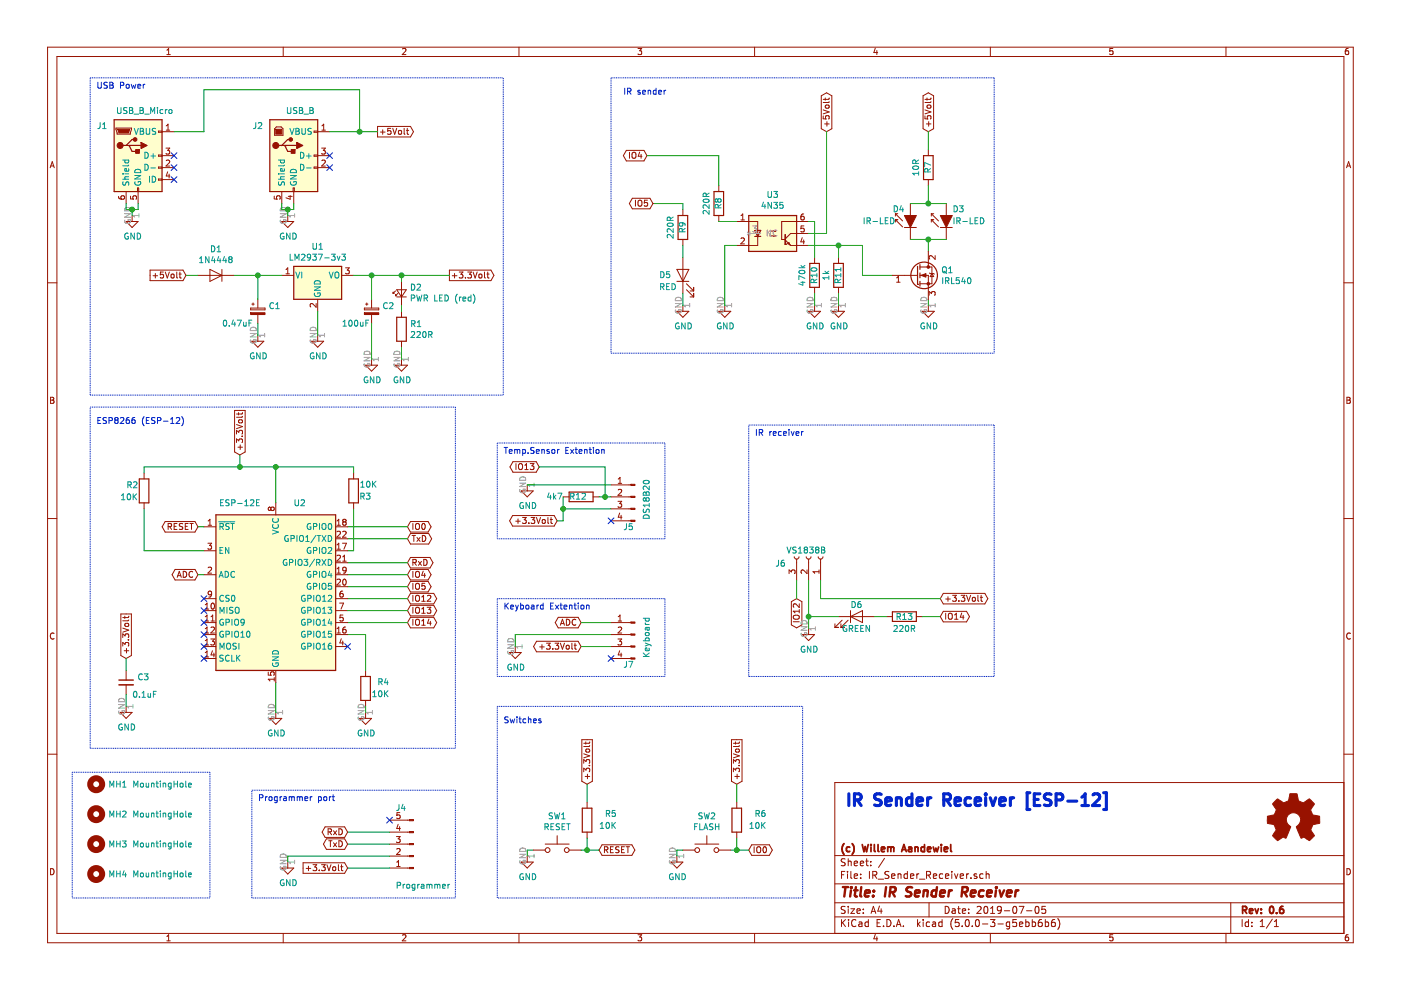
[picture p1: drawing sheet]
<svg xmlns="http://www.w3.org/2000/svg" width="297mm" height="210mm" viewBox="0 0 297 210" stroke-linecap="round" stroke-linejoin="round" font-family="sans-serif">
<g fill="none" stroke="#0327cd" stroke-width=".66">
<path d="M180 168.3v2.5M181.2 169.6h.9a.67 .67 0 0 0 .5-.6 .67 .67 0 0 0-.5-.7h-.9v2.5M181.7 169.6l.9 1.2M186.8 168.4l-.9-.1a.61 .61 0 0 0-.5 .6 .61 .61 0 0 0 .5 .6 .94 .94 0 0 1 .9 .6 .64 .64 0 0 1-.4 .7l-1-.1M187.8 170l1.2-.3-.1-.5-.8-.1-.3 .4 .1 1.2 .2 .1 .8-.1M190 169.4a.62 .62 0 0 1 1.1 .1v1.3M190 169.1v1.7M193.3 169.2a.82 .82 0 0 0-1 .2v1.2l.3 .2 .7-.1M193.3 168.3v2.5M194.4 170l1.2-.3-.1-.5-.7-.1-.4 .4 .1 1.2 .3 .1 .7-.1M196.7 169.1v1.7M197.4 169.1a.59 .59 0 0 0-.7 .5"/>
<path d="M200.1 169.6h1a.67 .67 0 0 0 .4-.6 .67 .67 0 0 0-.4-.7h-1v2.5M200.7 169.6l.8 1.2M202.5 170l1.2-.3-.1-.5-.8-.1-.2 .1-.1 .3 .1 1.2 .2 .1 .8-.1M205.8 169.2a.82 .82 0 0 0-1.1 .2v1.2l.4 .2 .7-.1M206.7 170l1.2-.3-.1-.5-.7-.1-.2 .1-.2 .3 .2 1.2 .2 .1 .7-.1M209 168.3v.2M209 169.1v1.7M209 168.3l.1 .1-.1 .1M209.9 169.1l.6 1.7 .6-1.7M212 170l1.1-.3-.1-.5-.7-.1-.3 .4 .1 1.2 .2 .1 .7-.1M214.2 169.1v1.7M214.9 169.1a.59 .59 0 0 0-.7 .5"/>
<path d="M218.4 168.1h-.6v3.5h.6M219.3 169.5h.8M220.5 168.3h-1.2v2.5h1.2M222.8 168.4l-.9-.1a.61 .61 0 0 0-.5 .6 .61 .61 0 0 0 .5 .6 .87 .87 0 0 1 .9 .6 .59 .59 0 0 1-.4 .7l-1-.1M223.9 169.6h1a.67 .67 0 0 0 .5-.6 .67 .67 0 0 0-.5-.7h-1v2.5M226.4 169.9h1.9M229.4 170.8h1.4M229.4 169l.7-.7v2.5M231.7 168.5l.4-.2h.6a.67 .67 0 0 1 .3 1.1l-1.4 1.4h1.6M234 168.1h.6v3.5h-.6"/>
</g>
<g fill="none" stroke="#981200" stroke-width=".21">
<path d="M166.5 50.9l1.1 1.1h1.3M168.9 49.5h-1.3l-1.1 1.1M168.4 118a.51 .51 0 0 0 .5 .6 .51 .51 0 0 0 .5-.6M168.9 118.6v4.5M170.9 118a.51 .51 0 0 0 .5 .6 .51 .51 0 0 0 .5-.6M171.4 118.6v4.5M173.5 118a.51 .51 0 0 0 .5 .6 .51 .51 0 0 0 .5-.6M174 118.6v4.5M167.3 121.6v-.8l.5 .5 .1-.4 .4-.1 .3 .3-.2 .5M167.8 127.6l1.1-.7 1.1 .7v4.9l-1.1 .6-1.1-.6zM168.2 131.8h1.3M168.3 130.6l.3-.2 .7 .1 .2 .2-.1 .4a.8 .8 0 0 1-1.2-.1z"/>
<path d="M169.5 128v.8l-1-.8-.3 .3 .1 .5M169.5 129.6h-1.3l.3 .3M169.5 129.2v.7M170.2 134.5h2.5l-1.3 1.3zM171.1 120.8v.8l-.9-.8-.4 .3 .2 .5M171.4 133.3v1.2M173.6 120.8v.8M173.6 121.2h-1.2l.3 .4M177 133h.8M177 132.3v.7M177.8 130.7h7.6M178.3 133h.8"/>
<path d="M178.3 132.3v.7M178.5 131.5l-1.5 1.5M179.8 131.5l-1.5 1.5M180.3 129.5v2.5M180.3 130.7l2.6-1.2v2.5zM187.9 130.7h1.3M194.3 130.7h1.3M200 125.8h8.8l.6 1.1-.6 1.1h-8.8l-.6-1.1zM200.5 127h1M201 126.5v1M202 126.2h.8l-.5 .5 .4 .1 .1 .5-.3 .2-.5-.1M203.3 127.4v.1"/>
<path d="M203.8 126.2h.8l-.5 .5 .4 .1v.6l-.2 .1-.5-.1M204.9 126.2l.5 1.3 .4-1.3M206.2 126.8l.2-.2 .3 .2v.6h-.5zM207.3 126.2v1.1l.2 .2M207.8 126.6h.5M208 126.2v1.1l.3 .2"/>
</g>
<g fill="none" stroke="#009596" stroke-width=".21">
<path d="M165.1 118.8v.9l-.2 .3h-.3M166.2 118.8h-.2a.79 .79 0 0 0-.1 1.2h.3l.1-.5-.2-.2h-.2l-.3 .2M166.9 116l.4 1.3 .4-1.3M168.8 116.1l-.5-.1-.2 .2 .1 .3 .5 .3v.3l-.6 .1M169.3 117.3h.7M169.3 116.3l.3-.3v1.3M170.7 116.5l-.2 .3v.2l.2 .3h.3l.2-.3v-.4l-.2-.1M170.7 116.5l-.2-.2 .2-.3 .5 .1v.3l-.2 .1M170.7 116.5h.3M171.6 116h.8l-.4 .5 .4 .1v.4l-.2 .3-.6-.2M173.1 116.5l-.2 .3v.2l.2 .3 .4-.1 .1-.2v-.4l-.2-.1M173.1 116.5l-.2-.2 .2-.3 .5 .1v.3l-.2 .1"/>
<path d="M173.1 116.5h.3M174.2 116l.6 .1v.2l-.2 .3 .3 .2-.1 .4-.6 .1zM174.2 116.6h.4M170.6 137.1a.59 .59 0 0 0-.7 .6 .59 .59 0 0 0 .7 .5l.1-.5h-.3M171.9 137v1.3l-.7-1.3v1.3M172.5 137a.64 .64 0 0 1 .7 .6 .64 .64 0 0 1-.7 .7zM179.5 132.7a.59 .59 0 0 0-.8 .6 .59 .59 0 0 0 .8 .5v-.4h-.2M180.1 133.3l.6-.1 .1-.2-.1-.3-.6-.1v1.3M180.4 133.3l.4 .6M180.7 127.5a.64 .64 0 0 1 .7 .7 .64 .64 0 0 1-.7 .6zM181.3 133.2h.5M181.9 132.6h-.6v1.3h.6"/>
<path d="M182.5 127.5h-.3a.79 .79 0 0 0-.1 1.3h.4l.1-.5-.3-.3h-.2l-.3 .3M182.5 133.2h.4M183.1 132.6h-.6v1.3h.6M184.4 132.6v1.3l-.8-1.3v1.3M189.5 132.7l.5-.1 .2 .4-.7 .9h.7M190.2 130.7h.6l.1-.5-.7-.1v1.2M190.5 130.7l.4 .6M190.7 132.7l.5-.1 .3 .4-.8 .9h.8M191.4 131.3h.7M191.4 130.4l.4-.3v1.2M192.1 132.7l.2-.1a.69 .69 0 0 1 .4 .6 .69 .69 0 0 1-.4 .7l-.4-.5zM192.6 130.1h.7l-.4 .5 .4 .1v.4l-.2 .2-.5-.1"/>
<path d="M193.2 133.3l.6-.1 .1-.5-.7-.1v1.3M193.5 133.3l.4 .6"/>
</g>
<path d="M169.8 132.9h1.3l-1.3 .7h1.3M169.9 134.2a.59 .59 0 0 0 .6 .8 .59 .59 0 0 0 .6-.8h-.5v.2M169.9 131.8a.68 .68 0 0 1 .8-.2 .68 .68 0 0 1 .4 .7h-1.3zM171.4 133.3h.1M172.9 132.9v.7M172.9 133.3h-1.3l.4 .3" fill="none" stroke="#969696" stroke-width=".21"/>
<path d="M168.9 123.1v3.8M171.4 123.1v10.2M171.4 130.7h6.4M174 123.1v3.8h25.4M185.4 130.7h2.5M195.6 130.7h3.8" fill="none" stroke="#009300" stroke-width=".21"/>
<path d="M158.7 45.7h10.2v7.6h-10.2zM160 50.1h1.3M189.2 129.7h5.1v2.1h-5.1z" fill="none" stroke="#981200" stroke-width=".25"/>
<path d="M158.7 90.1h52.1M210.8 90.1v53.3M158.7 143.4v-53.3M210.8 143.4h-52.1" fill="none" stroke="#0327cd" stroke-width=".21" stroke-dasharray=".2 .2" stroke-linecap="butt"/>
<g fill="none" stroke="#0327cd" stroke-width=".21">
<path d="M160.4 91.1v1.2M161 91.7h.6l.1-.2-.1-.3-.6-.1v1.2M161.3 91.7l.4 .6M163.2 91.5v.8M163.6 91.5l-.4 .2M163.9 91.9l.7-.1-.1-.3h-.4l-.2 .2 .1 .6h.5M165.6 91.5h-.3l-.3 .2 .2 .6h.4M166.1 91.9l.6-.1v-.3h-.4l-.2 .2 .1 .6h.5M167.3 91.1v.1M167.3 91.5v.8M167.8 91.5l.3 .8 .3-.8M168.8 91.9l.6-.1-.1-.3h-.3l-.2 .2v.6h.5"/>
<path d="M169.9 91.5v.8M170.3 91.5l-.4 .2"/>
</g>
<path d="M158.7 45.7h10.2v7.6h-10.2z" fill-rule="evenodd" fill="#fffecd" stroke="#fffecd" stroke-width=".25"/>
<path d="M166.5 49.8v2" fill="none" stroke="#981200" stroke-width=".36"/>
<circle cx="166.5" cy="51.8" r=".18" fill="#981200"/>
<g fill="none" stroke="#981200" stroke-width=".21">
<path d="M10.1 10h276.8v189.9h-276.8zM12.1 12h272.8v185.9h-272.8zM35.4 11.6h.7M35.4 10.6l.4-.3v1.3M60 10v2M85.3 10.4l.5-.1 .3 .3-.8 1h.8M110 10v2M135.3 10.3h.8l-.5 .5 .4 .1v.5l-.2 .2-.5-.2M160 10v2M185.6 10.2l-.3 .9h.8M185.9 10.7v.9M210 10v2"/>
<path d="M235.9 10.3h-.6v.6l.6-.1v.6l-.1 .2-.5-.2M259.9 10v2M285.9 10.3h-.4l-.2 .3-.1 .7 .3 .3 .4-.2v-.6h-.4l-.3 .2M10.6 35.6l.5-1.3 .4 1.3M10.7 35.2h.7M24.6 27.2h3.3v.2l-.3 1h-2.8zM29.2 39.9h.2v.7h-.2zM33.6 32.9h.8v.2h-.8zM33.6 27.8h.8v.3h-.8zM33.6 35.4h.8v.3h-.8zM33.6 38h.8v.2h-.8zM34.4 27.9h2.5"/>
<path d="M34.4 35.5h2.5M34.4 33h2.5M34.4 38.1h2.5M35.2 31.4h.8l-.5 .5 .4 .1 .1 .4-.3 .3-.5-.2M35.2 34.1l.5-.2 .3 .4-.8 .9h.8M35.2 27.6h.8M35.2 26.7l.4-.4v1.3M35.5 36.4l-.3 .9h.8M35.9 36.9v.8M58.2 27.3l.4-.4h1l.4 .4v1.4h-1.8zM62.2 39.9h.2v.7h-.2zM66.6 32.9h.8v.2h-.8z"/>
<path d="M66.6 27.8h.8v.3h-.8zM66.6 35.4h.8v.3h-.8zM67.4 27.9h2.5M67.4 35.5h2.5M67.4 33h2.5M68.2 31.4h.8l-.5 .5 .4 .1 .1 .4-.3 .3-.5-.2M68.2 27.6h.8M68.2 34.1l.5-.2 .3 .4-.8 .9h.8M68.2 26.7l.4-.4v1.3M80 26.8h7l.7 1.1-.7 1.1h-7zM80.7 28h.9M81.1 27.5v1"/>
<path d="M82.8 27.2h-.6v.6l.5-.1 .2 .2v.4l-.2 .2-.5-.1M83.3 27.2l.4 1.3 .4-1.3M84.6 27.7l.3-.1 .3 .3-.2 .5-.3 .1-.2-.2zM85.7 27.2v1.1l.2 .2M86.2 27.6h.4M86.3 27.2v1.1l.3 .2M132.8 31.9h3.7l.7 1.1-.7 1.1h-3.7l-.6-1.1zM133.5 32.3v1.3M134 32.5l.3-.2a.44 .44 0 0 1 .5 .4v.7l-.5 .2-.3-.2zM135.6 32.2l-.3 .9h.8M135.9 32.7v.9M152.4 39.3v1.3"/>
<path d="M174.1 20.3l1.1-.6 1.2 .6v7l-1.2 .6-1.1-.6zM174.5 24.6v.6h.6l-.1-.1 .1-.5h.6l.1 .2-.1 .4M174.5 23.3l1.3 .4-1.3 .4M174.8 26.3h1M175 20.8v.4M175 22.4l.6-.1 .2 .2v.3l-.6 .1-.2-.2zM175.3 25.8v1M175.8 20.8l-.2 .3h-1.1M175.8 21.6l-.2 .1h-1.1M195.7 20.3l1.1-.6 1.1 .6v7l-1.1 .6-1.1-.6zM196.1 24.6v.6h.6l-.1-.1 .1-.5h.6l.1 .2-.1 .4M196.1 23.3l1.3 .4-1.3 .4"/>
<path d="M196.4 26.3h1M196.5 20.8v.4M196.6 22.4l.6-.1 .2 .2-.1 .3-.5 .1-.3-.2zM196.8 31.7v1.3M196.8 38.1v1.2M196.9 25.8v1M197.4 21.6l-.2 .1h-1.1M197.4 20.8l-.2 .3h-1.1M285.5 35.6l.4-1.3 .5 1.3M285.6 35.2h.6M10.1 60h2M25.1 41.6l.2 .5 .4 .1 .7-.1v-.5l-.2-.1-.5 .1-.1 .4 .3 .2"/>
<path d="M26.7 47h2.6l-1.3 1.2zM26.7 40.6v2.6M27.7 41.6v.6h.6l-.1-.4 .2-.3h.3l.2 .3-.1 .4M28 45.7v1.3M29.3 40.6v2.6M31.8 57.3h7l.6 1.1-.6 1.1h-7zM32.5 58.5h.9M32.9 58v.9M34.6 57.7h-.6v.6l.2-.1 .4 .1v.5l-.1 .1-.5-.1M35 57.7l.5 1.2 .4-1.2M36.4 58.2l.3-.1 .2 .2v.4l-.2 .2-.4-.2zM37.5 57.7v1.1l.2 .1"/>
<path d="M38 58.1h.4M38.1 57.7v1.1l.3 .1M42 58.4h7.6M44.5 57.1l2.5 1.3-2.5 1.3zM47 57.1v2.6M58.1 41.6v.6h.7l-.2-.4 .3-.3h.3l.2 .3-.1 .4M59.7 47h2.6l-1.3 1.2zM59.7 58.4h2.6M59.7 40.6v2.6M60.6 58.1h.8M60.6 57.1l.4-.3v1.3M61 45.7v1.3"/>
<path d="M61.1 41.6h.8M61.5 41.5v.7l-.9-.3M62.3 40.6v2.6M72.4 58.4h2.6M73.3 56.8h.8l-.5 .5 .4 .1 .1 .4-.3 .3-.5-.2M85.1 59.7v5M95.3 57.3h8.8l.6 1.1-.6 1.1h-8.8zM95.9 58.5h1M96.4 58v.9M97.4 57.7h.7l-.4 .5 .4 .1v.4l-.2 .2-.5-.1M98.7 58.8v.1M99.2 57.7h.8l-.5 .5 .4 .1v.5l-.2 .1-.5-.1"/>
<path d="M100.3 57.7l.4 1.2 .5-1.2M101.6 58.2l.2-.1 .3 .1v.7l-.5-.1zM102.7 57.7v1.1l.2 .1M103.2 58.1h.5M103.4 57.7v1.1l.3 .1M134.1 42h3.7l.6 1.2-.6 1.1h-3.7l-.7-1.1zM134.7 42.4v1.3M135.3 42.6l.3-.2a.44 .44 0 0 1 .5 .5v.6l-.5 .2-.3-.2zM137.3 42.4h-.6l-.1 .7 .2-.2 .5 .2v.5l-.2 .1-.5-.1M143.5 59.7h2.6M143.5 57.1h2.6l-1.3 2.6zM144.8 44.4v1.3"/>
<path d="M144.8 50.8v1.2M144.8 54.6v7.6M152.4 45.7v1.3M156.2 47h4.4v5h-4.4M157.1 46.6h.7M157.1 45.7l.4-.3v1.2M157.1 50.6l.5-.2 .2 .4-.8 .9h.8M163.2 50h1.3M163.2 49h1.3M164.1 49.9l.4 .1-.4 .1zM164.1 48.9l.4 .1-.4 .1zM167 51.7l.2-.3 .3 .5z"/>
<path d="M168.9 52h2.5M168.9 49.5h2.5M170.1 50.4l-.3 .9h.8M170.4 45.4h-.2a.79 .79 0 0 0-.2 1.2h.4l.1-.5-.2-.3h-.3l-.2 .3M170.4 50.9v.8M170.4 47.9h-.5l-.1 .6 .5-.1 .2 .2v.3l-.2 .3-.5-.2M171.4 47h-5.7v3.8h.7M172.7 54.6v1.2M177.8 54.6v1.2M189.2 58.4h5.3M189.8 45.3v.5M189.8 46.6v.5"/>
<path d="M189.8 45.3l1.6 1.5M189.8 45.3h.6M189.8 46.6l1.6 1.5M189.8 46.6h.6M190.1 59.8h.7M190.1 58.9l.4-.3v1.2M191.7 48.2h2.6M193 43.2v2.5M193 48.2v2.6M195 58.4h1.8v5.1M195 56.6h2.6v3.6h-2.6M196.8 53.3v3.3"/>
<path d="M197.1 57.9l1 .2M197.5 45.3h.5M197.5 46.6h.5M197.5 45.3v.5M197.5 46.6v.5M197.5 45.3l1.5 1.5M197.5 46.6l1.5 1.5M197.6 58l.4 .6h-.8zM198.3 54.2v.8l-.9-.8-.4 .3 .1 .4M199.4 48.2h2.5M200.6 43.2v2.5M200.6 48.2v2.6"/>
<path d="M284.9 60h2M53.1 65.3h3.1v.4h-3.1zM53.4 72.3h2.5l-1.2 1.3zM53.4 64.5h.5M53.6 64.2v.5M54.7 63.5v1.8M54.7 66.7v1.8M54.7 71.1v1.2M66.1 72.3h2.5l-1.2 1.3zM67 64.4v.7l-.9-.7-.3 .2 .1 .5M67.4 63.5v2.5M67.4 71.1v1.2"/>
<path d="M77.3 65.3h3v.4h-3zM77.5 64.5h.5M77.5 77.4h2.5l-1.2 1.3zM77.8 64.2v.5M78.8 63.5v1.8M78.8 66.7v1.8M78.8 76.2v1.2M83.3 61.9v.3M83.3 62.2h.3M83.9 77.4h2.5l-1.3 1.3zM83.9 62.4v.3M83.9 62.7h.2"/>
<path d="M83.9 61.7l-.6 .5M84.1 63h2M84.1 61.4h2l-1 1.6zM84.4 62.2l-.5 .5M85.1 66v1.3M85.1 72.3v1.3M85.1 76.2v1.2M143.5 66h2.6l-1.3 1.3zM144.8 64.7v1.3M145.5 61.4l1.6 1.6M145.5 60.2l1.6 1.5M146.3 63h.8"/>
<path d="M146.3 61.7h.8M147.1 60.9v.8M147.1 62.2v.8M152.4 66h2.5l-1.2 1.3zM153.7 64.7v1.3M171.4 66h2.6l-1.3 1.3zM172.7 60.9v1.3M172.7 64.7v1.3M176.5 66h2.6l-1.3 1.3zM177.8 60.9v1.3M177.8 64.7v1.3M195.6 66h2.5l-1.3 1.3z"/>
<path d="M196.8 64.7v1.3M197 62.6v-.8l.5 .4 .1-.3 .4-.1 .3 .3-.2 .5M10.7 84.2h.5l.2 .3-.2 .3 .3 .3-.3 .4h-.5zM10.7 84.8h.5M49.7 87h2.3v8.8l-1.1 .7-1.2-.7zM50.1 92v-.8l.5 .5 .2-.4h.5l.1 .2-.1 .5M50.1 93.8v-.7l.5 .4 .2-.4 .6 .1-.1 .6M50.1 90l1.3 .4-1.3 .5M50.4 94.8h1M50.6 87.5v.5M50.6 89.1l.6-.1 .2 .4-.2 .3h-.4l-.2-.3zM50.9 94.3v1"/>
<path d="M51.3 92.5h.1M51.4 87.5l-.2 .3h-1.1M51.4 88.3l-.2 .2h-1.1M108.8 97.9h4.9l.6 1.1-.6 1.1h-4.9l-.7-1.1zM109.4 98.3v1.3M110 98.5l.2-.2a.45 .45 0 0 1 .6 .4l-.2 .8h-.5a.92 .92 0 0 1-.1-1zM111.3 99.6h.7M111.3 98.6l.3-.3v1.3M112.4 98.3h.8l-.4 .5 .4 .1v.5l-.3 .2-.5-.2M285.6 84.2h.4l.3 .3-.3 .3 .3 .3-.2 .4h-.5zM285.6 84.8h.4M10.1 109.9h2"/>
<path d="M30.5 100.3v1.2M30.5 106.6v1.3M35 110.6h6.3l.7 1.1-.7 1.1h-6.3l-.6-1.1zM35.6 111.6h.7l.1-.2-.1-.3-.7-.1v1.3M36 111.6l.4 .7M36.9 111.6h.5M37.5 111h-.6v1.3h.6M38.7 111.1l-.4-.1-.2 .1v.4l.5 .2 .1 .3-.2 .3-.5-.1M39.3 111.6h.4M39.9 111h-.6v1.3h.6M40.2 111h.8M40.6 111v1.3"/>
<path d="M43.2 111.7h2.6M43.2 116.8h2.6M44.1 115.2h.8l-.5 .5 .4 .1 .1 .4-.3 .2-.5-.1M44.1 111.4h.8M44.1 110.5l.4-.4v1.3M57.4 107.8l.3-.3h.2l.2 .3v.3l-.2 .1h-.2l-.3-.2M57.4 107.8l-.2-.3-.3 .3v.2l.2 .2 .3-.2M57.4 107.8v.2M58.5 106.6v2.6M71.2 111.7h2.5M71.2 116.8h2.5M71.2 119.3h2.5"/>
<path d="M71.2 114.2h2.5M71.4 111.4h.8M71.4 110.5l.4-.4v1.3M71.4 115.5l.4-.3v1.2M71.4 116.4h.8M71.4 112.8l.5-.2 .3 .4-.8 .9h.8M71.4 117.8l.5-.1 .3 .4-.8 .9h.8M72.6 115.2h.8l-.5 1.2M72.7 112.8l.4-.2 .3 .4-.8 .9h.8M72.7 119h.7M72.7 118.1l.3-.4v1.3M72.9 110.7l-.2 .2v.3l.2 .2 .4-.1 .1-.2v-.2l-.3-.2"/>
<path d="M72.9 110.7l-.2-.3 .2-.3h.2l.3 .3-.3 .3M72.9 110.7h.2M75 100.3v1.2M75 106.6v1.3M87 118.2h4.2l.6 1.1-.6 1.1h-4.2l-.6-1.1zM87 113.1h3.9l.6 1.1-.6 1.2h-3.9l-.6-1.2zM87 110.6h3.8l.6 1.1-.6 1.1h-3.8l-.6-1.1zM87.4 113.5h.7M87.5 111v1.3M87.5 119.3l.7-.1v-.5l-.7-.1v1.3M87.7 113.5v1.3M87.8 119.3l.5 .6"/>
<path d="M88.1 111.2l.3-.2a.44 .44 0 0 1 .5 .4v.7l-.5 .2-.3-.2zM88.4 114l.7 .8M88.7 119l.7 .9M89.1 114l-.7 .8M89.4 119l-.7 .9M89.5 111.1l.2-.1a.67 .67 0 0 1 .5 .6 .67 .67 0 0 1-.5 .7l-.3-.5zM89.5 113.5a.64 .64 0 0 1 .8 .7 .64 .64 0 0 1-.8 .6zM89.8 118.6a.64 .64 0 0 1 .8 .6 .64 .64 0 0 1-.8 .7zM108.7 109.3h8.8l.6 1.1-.6 1.1h-8.8l-.7-1.1zM109.3 110.5h1M109.8 110v1M110.5 104.1h2.6l-1.3 1.3z"/>
<path d="M110.8 109.7h.8l-.5 .5 .4 .1 .1 .5-.3 .2-.5-.1M111.8 102.8v1.3M112.1 110.9v.1M112.6 109.7h.8l-.5 .5 .4 .1v.6l-.1 .1-.6-.1M113.7 109.7l.5 1.3 .4-1.3M115 110.3l.2-.2 .4 .2-.1 .6h-.5zM116.2 109.7v1.1l.2 .2M116.7 110.1h.4M116.8 109.7v1.1l.3 .2M119.4 105.4h1.3M125.7 105.4h1.3M129.6 110.4h4.2"/>
<path d="M129.6 107.9h4.2M129.6 105.4h4.2M129.6 102.8h4.2M131 106.3h.8l-.4 .5 .3 .1 .1 .4-.2 .3-.6-.2M131.1 101.6l.4-.4v1.3M131.1 103.9l.5-.1 .2 .3-.8 .9h.8M131.1 102.5h.7M131.4 108.8l-.3 .9h.8M131.7 109.3v.8M284.9 109.9h2M11.5 134.3a.58 .58 0 0 0-.8 .5 .58 .58 0 0 0 .8 .6M25.6 130.2h2.3v8.8l-1.2 .6-1.1-.6z"/>
<path d="M26 135.2v-.8l.5 .4 .1-.4h.6l.1 .2-.1 .6M26 137v-.8l.5 .4 .1-.3h.6v.7M26 133.2l1.3 .4-1.3 .4M26.3 138h1M26.5 130.6v.5M26.5 132.3l.6-.1 .2 .4-.2 .2h-.4l-.2-.2zM26.8 137.5v1M27.2 135.7h.1M27.3 130.6l-.2 .3h-1.1M27.3 131.4l-.2 .2h-1.1M37.1 120.7h4.2l.7 1.2-.7 1.1h-4.2l-.6-1.1zM37.6 122.4l.4-1.3 .4 1.3"/>
<path d="M37.7 122.1h.6M38.8 121.1a.64 .64 0 0 1 .8 .7 .64 .64 0 0 1-.8 .6zM40.9 121.3a.56 .56 0 0 0-.8 .5 .56 .56 0 0 0 .8 .5M43.2 129.5h2.6M43.2 132h2.6M43.2 134.5h2.6M43.2 137.1h2.6M43.2 139.6h2.6M43.2 121.9h2.6M43.2 126.9h2.6M43.5 129.1h.8M43.5 128.2l.4-.3v1.2"/>
<path d="M43.5 130.8l.4-.4v1.3M43.5 133.3l.4-.4v1.3M43.5 135.8l.4-.3v1.3M43.5 138.4l.4-.4v1.3M43.5 131.7h.8M43.5 134.2h.8M43.5 136.8h.8M43.5 139.3h.8M44.1 120.4l.5-.1 .3 .3-.8 .9h.8M44.7 135.5h.8l-.5 .5 .4 .1 .1 .4-.3 .3-.5-.2M44.7 133.1l.5-.2 .3 .4-.8 .9h.8M44.7 131.7h.8"/>
<path d="M44.7 130.8l.4-.4v1.3M44.9 128l.1-.1a.67 .67 0 0 1 .5 .6 .67 .67 0 0 1-.5 .6l-.3-.4zM44.9 125.9l-.3 .2h-.3l-.2-.2 .1-.4 .4-.2 .3 .3-.2 .9-.4 .1M45 138l-.3 .9h.8M45.3 138.5v.8M71.2 129.5h2.5M71.2 132h2.5M71.2 134.5h2.5M71.2 137.1h2.5M71.2 121.9h2.5M71.2 124.4h2.5M71.2 126.9h2.5"/>
<path d="M71.4 133.3l.4-.4v1.3M71.4 134.2h.8M71.4 120.6l.4-.3v1.2M71.4 121.5h.8M71.4 122.9l.5-.1 .3 .3-.8 1h.8M72 127.9h.8l-.5 1.2M72.4 135.4l-.3 .9h.7M72.7 125.3h-.3a.79 .79 0 0 0-.1 1.3l.4-.1 .1-.4-.3-.3h-.2l-.2 .3M72.7 135.9v.9M72.7 130.4h-.6v.6l.4-.1 .3 .2v.3l-.3 .3-.4-.2M72.8 122.9l.2-.1a.67 .67 0 0 1 .4 .6 .67 .67 0 0 1-.4 .7l-.3-.5zM73.3 132.9l-.5 .2-.1 .4v.6l.6 .1 .1-.2-.1-.5-.4-.1-.2 .3"/>
<path d="M73.4 120.8l-.3 .2h-.3l-.1-.6 .4-.1 .3 .2-.1 .7-.2 .3h-.3M87 130.9h5l.6 1.1-.6 1.1h-5l-.6-1.1zM87 120.7h3.8l.6 1.2-.6 1.1h-3.8l-.6-1.1zM87 125.8h5l.6 1.1-.6 1.1h-5l-.6-1.1zM87 123.3h3.8l.6 1.1-.6 1.1h-3.8l-.6-1.1zM87 128.3h5l.6 1.2-.6 1.1h-5l-.6-1.1zM87.5 121.1v1.3M87.5 123.7v1.2M87.5 126.2v1.3M87.5 128.8v1.2M87.5 131.3v1.3M88.1 128.9l.3-.1a.44 .44 0 0 1 .5 .4v.6l-.5 .2-.3-.2z"/>
<path d="M88.1 131.5l.3-.2a.44 .44 0 0 1 .5 .4v.7l-.5 .2-.3-.2zM88.1 121.3l.3-.2a.44 .44 0 0 1 .5 .5v.6l-.5 .2-.3-.2zM88.1 123.9l.3-.2a.44 .44 0 0 1 .5 .4v.7l-.5 .1-.3-.1zM88.1 126.4l.3-.2a.44 .44 0 0 1 .5 .4v.7l-.5 .2-.3-.2zM89.4 130h.8M89.4 132.6h.8M89.4 126.6l.4-.4v1.3M89.4 129.1l.4-.3v1.2M89.4 131.7l.4-.4v1.3M89.4 127.5h.8M89.7 121.1l-.3 .9h.8M90 121.6v.8"/>
<path d="M90.1 123.7h-.6l-.1 .6 .5-.1 .3 .2v.3l-.3 .2-.5-.1M90.6 128.8h.7l-.4 .4 .4 .2-.1 .6-.6-.1M90.6 126.3l.5-.1 .2 .4-.7 .9h.7M90.9 131.2l-.3 .9h.8M91.2 131.7v.9M108 138.4h2.5l-1.3 1.2zM109.2 137.1v1.3M113.8 136h8.8l.6 1.1-.6 1.1h-8.8l-.7-1.1zM114.4 137.2h1M114.9 136.7v.9M115.9 136.4h.8l-.5 .5 .4 .1 .1 .4-.3 .2-.5-.1M117.2 137.5v.1"/>
<path d="M117.7 136.4h.8l-.5 .5 .4 .1v.5l-.2 .1-.5-.1M118.4 130.9h4.2l.6 1.1-.6 1.1h-4.2l-.7-1.1zM118.8 132.6l.4-1.3 .5 1.3M118.8 136.4l.4 1.2 .5-1.2M118.9 132.2h.6M120.1 131.3a.64 .64 0 0 1 .7 .6 .64 .64 0 0 1-.7 .7zM120.1 136.9l.2-.1 .3 .1v.7l-.5-.1zM121.3 136.4v1.1l.1 .1M121.7 136.8h.5M121.9 136.4v1.1l.3 .1M122.1 131.4a.56 .56 0 0 0-.8 .5 .56 .56 0 0 0 .8 .5M129.6 132h4.2"/>
<path d="M129.6 134.5h4.2M129.6 137.1h4.2M129.6 139.6h4.2M131 135.5h.8l-.4 .5 .3 .1 .1 .4-.2 .3-.6-.2M131.1 131.7h.7M131.1 133.1l.5-.2 .2 .4-.8 .9h.8M131.1 130.8l.4-.4v1.3M131.4 138l-.3 .9h.8M131.7 138.5v.8M200 129.6h4.9l.7 1.1-.7 1.2h-4.9l-.6-1.2zM200.5 130v1.3M201.1 130.2l.3-.2a.44 .44 0 0 1 .5 .5l-.1 .6-.4 .2-.3-.2z"/>
<path d="M202.4 131.3h.7M202.4 130.4l.4-.4v1.3M203.9 130l-.3 .9h.8M204.2 130.5v.8M286.3 134.3a.58 .58 0 0 0-.8 .5 .58 .58 0 0 0 .8 .6M10.1 159.9h2M25.5 151h2.5l-1.3 1.3zM26.7 142.2v2M26.7 145.2v2M26.7 149.8v1.2M56.9 142.5v.6l.6 .1-.1-.5 .2-.3h.3l.2 .3-.1 .5M57.2 152.3h2.5l-1.2 1.3z"/>
<path d="M58.1 143.7v.7M58.1 144h-1.2l.3 .4M58.5 142.2v2.5M58.5 151v1.3M76.2 152.3h2.6l-1.3 1.3zM77.5 142.2v1.2M77.5 148.5v1.3M77.5 151v1.3M123.4 156.8h2.2v8.8l-1.1 .7-1.1-.7zM123.8 159.8l1.2 .5-1.2 .4M124.2 157.3v.5M124.2 158.9l.6-.1 .2 .4-.2 .3h-.4l-.2-.3z"/>
<path d="M125 157.3l-.1 .3h-1.1M125 158.1l-.1 .2h-1.1M155.1 156.8h2.2v8.8l-1.1 .7-1.1-.7zM155.5 159.8l1.3 .5-1.3 .4M155.9 157.3v.5M156 158.9l.5-.1 .3 .4-.3 .3h-.3l-.3-.3zM156.8 158.1l-.2 .2h-1.1M156.8 157.3l-.2 .3h-1.1M284.9 159.9h2M68.9 175.3h4.2l.6 1.1-.6 1.1h-4.2l-.6-1.1zM69.2 177.9h3.9l.6 1.1-.6 1.1h-3.9l-.6-1.1zM69.6 176.4l.6-.1 .1-.1-.1-.4-.6-.1v1.3"/>
<path d="M69.7 178.3h.7M69.9 176.4l.4 .6M70 178.3v1.2M70.7 178.7l.7 .8M70.7 176.2l.7 .8M71.4 178.7l-.7 .8M71.4 176.2l-.7 .8M71.8 178.3a.64 .64 0 0 1 .8 .6 .64 .64 0 0 1-.8 .6zM71.8 175.7a.64 .64 0 0 1 .8 .7 .64 .64 0 0 1-.8 .6zM82.6 179h4.2M82.6 173.9h4.2M82.6 176.4h4.2"/>
<path d="M84.1 177.4h.7l-.4 .5 .4 .1v.4l-.2 .2-.5-.1M84.4 174.8l-.3 .9h.8M84.7 175.3v.8M84.8 172.3h-.6l-.1 .6 .5-.1 .2 .2v.3l-.2 .3-.5-.2M115.6 179h5.1M118.1 177.2v1.8M123.8 161.8v-.8l.4 .5 .2-.4h.5l.1 .2-.1 .5M123.8 163.6v-.7l.4 .4 .2-.4 .6 .1-.1 .6M124.1 164.6h.9M124.5 170.1v1.3M124.5 176.4v1.3M124.6 164.1v1"/>
<path d="M124.9 162.3h.1M127.6 179.1h6.4l.6 1.1-.6 1.2h-6.4l-.6-1.2zM130 179.5h-.6v1.3h.6M131.3 179.6l-.5-.1-.2 .2v.4l.5 .2 .2 .3-.3 .2-.5-.1M132.4 179.5h-.6v1.3h.6M132.8 179.5h.7M133.1 179.5v1.3M147.3 179h5.1M149.9 177.2v1.8M155.5 163.6v-.7l.5 .4 .1-.4 .6 .1-.1 .6M155.5 161.8v-.8l.5 .5 .1-.4h.5l.2 .2-.2 .5M155.8 164.6h1"/>
<path d="M156.2 170.1v1.3M156.2 176.4v1.3M156.3 164.1v1M156.6 162.3h.2M159.4 179.1h3.7l.6 1.1-.6 1.2h-3.7l-.7-1.2zM159.9 179.5v1.3M160.5 179.7l.3-.2a.44 .44 0 0 1 .5 .5l-.1 .6-.4 .2-.3-.2zM161.9 179.7l.2-.2a.67 .67 0 0 1 .4 .7 .67 .67 0 0 1-.4 .6l-.3-.5zM284.9 165.9h-107.9v32M10.7 184.2a.65 .65 0 0 1 .8 .6 .65 .65 0 0 1-.8 .7zM35.4 198.5l.4-.3v1.3M35.4 199.5h.7"/>
<path d="M59.7 184h2.6l-1.3 1.3zM60 197.9v2M61 182.8v1.2M64.3 182.9h8.8l.6 1.1-.6 1.2h-8.8zM64.9 184.1h1M65.4 183.6v1M66.4 183.3h.8l-.5 .5 .4 .1 .1 .5-.3 .2-.5-.1M67.7 184.5v.1M68.2 183.3h.8l-.5 .5 .4 .1v.6l-.2 .1-.5-.1M69.3 183.3l.4 1.3 .5-1.3M70.6 183.9l.2-.1 .3 .1v.7l-.5-.1zM71.7 183.3v1.1l.2 .2"/>
<path d="M72.2 183.8h.5M72.4 183.3v1.1l.3 .2M82.6 184h4.2M82.6 181.5h4.2M84.1 182.8l.4-.4v1.3M84.1 183.7h.7M84.1 180l.5-.1 .2 .4-.7 .9h.7M85.3 198.3l.5-.1 .3 .3-.8 1h.8M110 197.9v2M110.5 182.8h2.6l-1.3 1.2zM111.8 181.5v1.3M113.1 180.2h2.5"/>
<path d="M120.7 180.2h2.5M128.2 180.2l.6-.1v-.4l-.6-.2v1.3M128.5 180.2l.4 .6M129.4 180.1h.5M131.8 180.1h.4M135.3 198.2h.8l-.5 .5 .4 .1v.6l-.2 .1-.5-.1M142.2 182.8h2.6l-1.3 1.2zM143.5 181.5v1.3M144.8 180.2h2.5M152.4 180.2h2.5M160 197.9v2M177 194.4h107.9"/>
<path d="M177 191.4h107.9M177 187.4h107.9M177 181.4h107.9M178.4 185.5h.5M178.4 195v1.5M178.6 195.6l.7 .9M179.1 184.8h-.7v1.5M179.2 182.1h-.6l-.3 .2 .2 .4 .6 .3v.4l-.2 .2-.6-.1M179.2 192.2h-.6l-.3 .2 .2 .4 .6 .3v.4l-.2 .2-.6-.1M179.3 195l-.9 .8M179.7 184.8v.1M179.7 185.3v1"/>
<path d="M179.8 182.1v1.5M179.8 192.2v.1M179.8 192.7v1M179.8 182.7l.2-.1h.4l.1 1M179.9 195v.1M179.9 195.5v1M180.4 192.7h.8l-.8 1h.8M180.4 184.8v1.3l.2 .2M181.1 183.1l.7-.2v-.3h-.5l-.2 .2 .1 .7h.6M181.1 185.8l.7-.2v-.3h-.5l-.2 .2 .1 .7h.6M181.5 195.1a.59 .59 0 0 0-.8 0 .59 .59 0 0 0-.1 .7 .56 .56 0 0 0 .2 .6 .56 .56 0 0 0 .7-.1M181.7 193.2l.7-.2-.1-.2-.4-.1-.2 .2 .1 .7h.5"/>
<path d="M182.1 195.5h.6l.1 1M182.4 183.1l.7-.2-.1-.3h-.4l-.2 .2 .1 .7h.5M182.5 186.1v.2M182.5 185.3v.2M182.8 195.8l-.5 .1-.3 .2 .3 .4 .5-.1M183 193.5v.2M183 192.8v.1M183.5 182.6h.6M183.7 182.1v1.3l.4 .2M184.1 195.5h-.4l-.3 .2 .1 .6 .2 .2 .4-.1M184.1 195v1.5M184.3 184.8v1.5"/>
<path d="M184.6 183.4v.2M184.6 182.6v.2M184.7 193.7l.5-1.5 .5 1.5M184.8 193.2h.8M185 185.5h.8l.1-.2-.1-.4-.2-.1h-.6v1.5M185.4 185.5l.5 .8M185.6 198.1l-.3 .9h.8M185.9 198.6v.9M186 195.7h.5M186.2 186.4h1.1M186.5 192.1l-.4 1.1h1M186.7 195h-.7v1.5h.7"/>
<path d="M186.8 192.7v1M187.3 196.3v.2M187.5 182l-1.2 1.9M188 195a.76 .76 0 0 1 .9 .7 .76 .76 0 0 1-.9 .8zM188.5 184.8h-.6l-.3 .2 .1 .3 .7 .4v.4l-.2 .2-.6-.1M189 185.8l.7-.2v-.3h-.4l-.3 .2 .1 .7h.6M189.5 196.3v.2M190 196.5l.5-1.5 .5 1.5M190.2 196h.7M190.4 185.4l.2-.1h.4v1M190.4 185.3v1M191.5 196.3v.2"/>
<path d="M192.4 185.3h-.5l-.2 .2v.6l.2 .2 .5-.1M192.4 184.8v1.5M193 185.8l.8-.2-.1-.3h-.5l-.2 .2 .1 .7h.6M194.4 185.3v1M194.5 195v1.5M194.7 195.9l.4 .6M194.8 185.3l-.4 .2M194.9 186.4h1.2M195.1 195.5l-.6 .5M195.7 195v.1M195.7 195.5v1M196.4 185.5h.8l.1-.2-.1-.4-.2-.1h-.6v1.5"/>
<path d="M196.8 185.5l.5 .8M197 191.4v3M197.1 195.5h-.4l-.3 .2v.6l.3 .2 .4-.1M197.7 195.5h.6l.1 1M197.9 185.8l.7-.2-.1-.3h-.4l-.2 .2v.7h.6M198.4 195.8l-.7 .3 .2 .4 .5-.1M199.7 195.5h-.4l-.3 .2 .1 .6 .2 .2 .4-.1M199.7 195v1.5M199.9 185.3h-.5l-.2 .2v.6l.2 .2 .5-.1M200.4 192.2a.75 .75 0 0 1 .8 .7 .75 .75 0 0 1-.8 .8zM200.5 185.8l.7-.2-.1-.3h-.4l-.2 .2v.7h.6M201.8 184.8v.1"/>
<path d="M201.8 185.3v1M201.9 192.8h.6v.9M202 194.8a1.71 1.71 0 0 0 0 2.2M202.4 185.3l.3 1 .4-1M202.5 193l-.5 .1-.2 .2 .2 .4 .5-.1M203 192.7h.6M203.2 192.2v1.3l.4 .2M203.3 195h-.7l-.1 .7 .7-.1 .2 .2-.1 .5-.2 .2-.6-.2M203.6 185.8l.7-.2-.1-.3h-.4l-.2 .2 .1 .7h.5M204 196.3v.2M204 193.2l.7-.2v-.2l-.5-.1-.2 .2 .1 .7h.6M204.9 195h.1a.81 .81 0 0 1 .5 .7 .81 .81 0 0 1-.5 .8 .95 .95 0 0 1-.1-1.5z"/>
<path d="M204.9 185.3v1M205.4 192.8v.1M205.4 193.5v.2M205.4 185.3l-.5 .2M205.9 186.1v.2M206.1 196.3v.2M207 195h.3a.85 .85 0 0 1-.1 1.5 1 1 0 0 1-.2-1.5zM207.1 185.3h-.4l-.2 .2 .1 .2 .5 .1v.4h-.6M207.2 192.3l.5-.1 .3 .4-.9 1.1h.9M208.3 195.9h1.1M208.4 185.3h-.4l-.3 .2 .1 .6 .2 .2 .4-.1M208.7 192.3l.4-.1a.85 .85 0 0 1-.1 1.5l-.3-.2-.1-.4z"/>
<path d="M209.1 185.4l.2-.1h.3l.1 1M209.1 184.8v1.5M210 197.9v2M210 195h.9l-.5 .5 .5 .2v.6l-.3 .2-.6-.2M210 193.7h.9M210 192.6l.5-.4v1.5M211.6 195.9h1.1M212.3 192.8l-.3 .3h-.3l-.3-.3 .2-.6h.4l.2 .1a1.19 1.19 0 0 1-.2 1.3l-.4 .1M212.9 193.1h1.2M214.1 195.5h-.5l-.3 .2 .1 .6 .2 .2 .5-.1M214.1 195.5l-.1 1.3-.2 .2-.4-.1M214.9 192.3l.2-.1a.8 .8 0 0 1 .5 .7 .8 .8 0 0 1-.5 .8l-.4-.6z"/>
<path d="M215.5 195h-.7l-.1 .7 .7-.1 .1 .7-.2 .2-.6-.2M216.1 192.2h1l-.7 1.5M216.1 196l.8-.2-.1-.3h-.5l-.2 .2 .1 .7h.6M217.5 195.5h.4l.3 .2-.1 .7h-.6M217.5 195v1.5M217.6 193.1h1.2M218.9 195.5h.4l.3 .2-.1 .6-.2 .2-.4-.1M218.9 195v1.5M219.6 192.3l.3-.1a.85 .85 0 0 1-.1 1.5l-.2-.2-.2-.4zM220.8 195h-.4a1.11 1.11 0 0 0-.1 1.4l.4 .1 .2-.2 .1-.5-.3-.3-.4 .1-.2 .2M221.6 195.5h.5l.2 .2-.1 .7h-.6M221.6 195v1.5"/>
<path d="M221.7 192.2h-.8v.7l.7-.1 .1 .2v.5l-.3 .2-.5-.2M223.6 195h-.4a1.16 1.16 0 0 0-.2 1.4l.5 .1 .2-.2 .1-.5-.3-.3-.5 .1-.1 .2M224.3 194.8a1.71 1.71 0 0 1 0 2.2M235.9 198.2h-.6v.6l.6-.1v.7l-.1 .1-.5-.1M259.9 197.9v2M260.9 191.4v6.5M263.4 195v1.5M264.7 195.5h-.4l-.3 .2 .1 .7h.6M264.7 195v1.5M265.4 196.3v.2M265.4 195.5v.2M267.2 196.5h.9"/>
<path d="M267.2 195.4l.4-.4v1.5M269.8 194.9l-1.3 1.9M270.2 196.5h.9M270.2 195.4l.4-.4v1.5M285.6 184.2a.65 .65 0 0 1 .7 .6 .65 .65 0 0 1-.7 .7zM285.9 198.2h-.4l-.2 .3-.1 .7 .3 .3 .4-.1v-.7h-.4l-.3 .2"/>
<circle cx="116.1" cy="180.2" r=".51"/>
<circle cx="120.2" cy="180.2" r=".51"/>
<circle cx="147.8" cy="180.2" r=".51"/>
<circle cx="151.9" cy="180.2" r=".51"/>
</g>
<g fill="none" stroke="#981200" stroke-width=".25">
<path d="M24.2 25.4h10.2v15.2h-10.2zM26.1 30.8h3.8M27.4 30.8l.6 1.3h1.3M28.6 29.6h-.6l-1.3 1.2M57.2 25.4h10.2v15.2h-10.2zM59.1 30.8h3.8M60.4 30.8l.6 1.3h1.3M61.6 29.6h-.6l-1.3 1.2M195.8 33h2v5.1h-2zM62.3 56.5h10.1v7h-10.1zM143.8 45.7h2v5.1h-2zM151.4 40.6h2v5.1h-2z"/>
<path d="M160 48.9h1.3l-.7 1.2zM171.7 55.8h2v5.1h-2zM176.8 55.8h2v5.1h-2zM194.5 56.5v3.8M195 56.1v1M195 57.9v1M195 59.7v1M84.1 67.3h2v5h-2zM194.5 60.3h.1M29.5 101.5h2.1v5.1h-2.1zM45.8 109.2h25.4v33h-25.4zM74 101.5h2v5.1h-2z"/>
<path d="M120.7 104.3h5v2.1h-5zM76.5 143.4h2v5.1h-2zM123.5 171.4h2v5h-2zM155.2 171.4h2v5h-2z"/>
<circle cx="195.9" cy="58.4" r="2.82"/>
</g>
<g fill="none" stroke="#969696" stroke-width=".21">
<path d="M26.4 45.3h1.3l-1.3 .7h1.3M26.5 46.7a.59 .59 0 0 0 .6 .7 .59 .59 0 0 0 .5-.7l-.5-.1v.2M26.5 44.2a.68 .68 0 0 1 .8-.2 .68 .68 0 0 1 .4 .7h-1.3zM28 45.7h.1M29.5 45.3v.7M29.5 45.7h-1.3l.3 .3M59.4 45.3h1.3l-1.3 .7h1.3M59.5 46.7a.59 .59 0 0 0 .6 .7 .59 .59 0 0 0 .5-.7l-.5-.1v.2M59.6 44.1a.66 .66 0 0 1 .7-.1 .66 .66 0 0 1 .4 .7h-1.3zM61 45.7h.1M62.5 45.3v.7M62.5 45.7h-1.3l.3 .3"/>
<path d="M158.4 49.2l.6 .6M158.7 49.5h2.6M159 49.2l-.6 .6M159.6 47.9h.8l-.5 .5 .4 .1 .1 .4-.3 .3-.5-.2M163.4 48.8v1.3l-.7-1.3v1.3M164.7 48.9a.56 .56 0 0 0-.8 .5 .56 .56 0 0 0 .8 .5M53.1 70.7h1.2l-1.2 .7h1.2M53.1 72a.59 .59 0 0 0 .6 .8 .59 .59 0 0 0 .6-.8h-.5v.2M53.1 69.6a.68 .68 0 0 1 .8-.2 .68 .68 0 0 1 .4 .7h-1.2zM54.7 71.1h.1M56.1 71.1h-1.3l.4 .3M56.1 70.7v.7"/>
<path d="M65.8 70.7h1.2l-1.2 .7h1.2M65.8 72a.59 .59 0 0 0 .6 .8 .59 .59 0 0 0 .6-.8h-.5v.2M65.8 69.6a.68 .68 0 0 1 .8-.2 .68 .68 0 0 1 .4 .7h-1.2zM67.4 71.1h.1M68.8 70.7v.7M68.8 71.1h-1.3l.4 .3M77.2 75.8h1.3l-1.3 .7h1.3M77.3 77.1a.59 .59 0 0 0 .5 .7 .59 .59 0 0 0 .6-.7l-.5-.1v.3M77.3 74.7a.68 .68 0 0 1 .7-.2 .68 .68 0 0 1 .5 .7h-1.3zM78.8 76.2h.1M80.2 75.8v.7M80.2 76.2h-1.2l.3 .3"/>
<path d="M83.5 75.8h1.3l-1.3 .7h1.3M83.6 77.1a.59 .59 0 0 0 .6 .7 .59 .59 0 0 0 .5-.7l-.4-.1v.3M83.7 74.6a.66 .66 0 0 1 .8-.1 .66 .66 0 0 1 .3 .7h-1.3zM85.1 76.2h.1M86.6 76.2h-1.3l.4 .3M86.6 75.8v.7M143.2 64.4h1.3l-1.3 .7h1.3M143.3 65.7a.59 .59 0 0 0 .5 .7 .59 .59 0 0 0 .6-.7l-.5-.1v.3M143.4 63.2a.66 .66 0 0 1 .7-.1 .66 .66 0 0 1 .4 .6h-1.3zM144.8 64.7h.1M146.2 64.7h-1.2l.3 .4M146.2 64.4v.7"/>
<path d="M152.1 64.4h1.2l-1.2 .7h1.2M152.1 65.7a.59 .59 0 0 0 .6 .7 .59 .59 0 0 0 .6-.7l-.5-.1v.3M152.1 63.3a.68 .68 0 0 1 .8-.2 .68 .68 0 0 1 .4 .6h-1.2zM153.7 64.7h.1M155.1 64.4v.7M155.1 64.7h-1.3l.4 .4M171.1 64.4h1.3l-1.3 .7h1.3M171.2 65.7a.59 .59 0 0 0 .6 .7 .59 .59 0 0 0 .5-.7l-.5-.1v.3M171.2 63.3a.68 .68 0 0 1 .8-.2 .68 .68 0 0 1 .4 .6h-1.3zM172.7 64.7h.1M174.2 64.7h-1.3l.3 .4M174.2 64.4v.7"/>
<path d="M176.2 64.4h1.3l-1.3 .7h1.3M176.3 65.7a.59 .59 0 0 0 .5 .7 .59 .59 0 0 0 .6-.7l-.5-.1v.3M176.4 63.2a.66 .66 0 0 1 .7-.1 .66 .66 0 0 1 .4 .6h-1.3zM177.8 64.7h.1M179.2 64.7h-1.2l.3 .4M179.2 64.4v.7M195.2 64.4h1.3l-1.3 .7h1.3M195.3 65.7a.59 .59 0 0 0 .6 .7 .59 .59 0 0 0 .5-.7l-.4-.1v.3M195.3 63.3a.68 .68 0 0 1 .8-.2 .68 .68 0 0 1 .4 .6h-1.3zM196.8 64.7h.1M198.3 64.7h-1.3l.4 .4M198.3 64.4v.7"/>
<path d="M110.2 102.4h1.3l-1.3 .8h1.3M110.3 101.3a.68 .68 0 0 1 .7-.2 .68 .68 0 0 1 .5 .7h-1.3zM110.3 103.8a.59 .59 0 0 0 .5 .7 .59 .59 0 0 0 .6-.7l-.5-.1v.3M111.8 102.8h.1M113.2 102.4v.8M113.2 102.8h-1.2l.3 .4M107.6 136.7h1.3l-1.3 .7h1.3M107.7 138a.59 .59 0 0 0 .6 .8 .59 .59 0 0 0 .6-.8h-.5v.2M107.7 135.6a.68 .68 0 0 1 .8-.2 .68 .68 0 0 1 .4 .7h-1.3zM109.2 137.1h.1M110.7 136.7v.7M110.7 137.1h-1.3l.4 .3"/>
<path d="M25.1 149.4h1.3l-1.3 .7h1.3M25.2 150.7a.59 .59 0 0 0 .6 .8 .59 .59 0 0 0 .6-.8h-.5v.2M25.2 148.3a.68 .68 0 0 1 .8-.2 .68 .68 0 0 1 .4 .7h-1.3zM26.7 149.8h.1M28.2 149.4v.7M28.2 149.8h-1.3l.4 .3M56.9 150.7h1.2l-1.2 .7h1.2M56.9 149.6a.68 .68 0 0 1 .8-.2 .68 .68 0 0 1 .4 .7h-1.2zM56.9 152a.59 .59 0 0 0 .6 .7 .59 .59 0 0 0 .6-.7l-.5-.1v.3M58.5 151h.1M59.9 150.7v.7M59.9 151h-1.3l.4 .4"/>
<path d="M75.9 150.7h1.3l-1.3 .7h1.3M76 152a.59 .59 0 0 0 .6 .7 .59 .59 0 0 0 .5-.7l-.5-.1v.3M76 149.6a.68 .68 0 0 1 .8-.2 .68 .68 0 0 1 .4 .7h-1.3zM77.5 151h.1M79 151h-1.3l.3 .4M79 150.7v.7M59.4 182.4h1.3l-1.3 .7h1.3M59.5 183.7a.59 .59 0 0 0 .6 .8 .59 .59 0 0 0 .5-.8h-.5v.2M59.5 181.3a.68 .68 0 0 1 .8-.2 .68 .68 0 0 1 .4 .7h-1.3zM61 182.8h.1M62.5 182.4v.7M62.5 182.8h-1.3l.3 .3"/>
<path d="M110.2 181.1h1.3l-1.3 .8h1.3M110.3 182.5a.59 .59 0 0 0 .5 .7 .59 .59 0 0 0 .6-.7l-.5-.1v.2M110.3 180a.68 .68 0 0 1 .7-.2 .68 .68 0 0 1 .5 .7h-1.3zM111.8 181.5h.1M113.2 181.1v.8M113.2 181.5h-1.2l.3 .4M141.9 181.1h1.3l-1.3 .8h1.3M142 180a.68 .68 0 0 1 .8-.2 .68 .68 0 0 1 .4 .7h-1.3zM142 182.5a.59 .59 0 0 0 .6 .7 .59 .59 0 0 0 .5-.7l-.4-.1v.2M143.5 181.5h.1M145 181.5h-1.3l.3 .4M145 181.1v.8"/>
</g>
<g fill="none" stroke="#009596" stroke-width=".21">
<path d="M21.2 26v.9l-.1 .3-.4 .1M21.8 27.3h.7M21.8 26.4l.3-.4v1.3M24.9 22.8v1l.3 .3 .3-.1 .1-.2v-1M26 33.9h1.3M26 38h1.3M26 36.9h.2M26.1 38.5l-.1 .5 .2 .2h.3l.3-.5 .3-.2 .2 .3-.1 .5M26.5 36.9h.8M26.5 33.9v.4l.2 .2 .5-.1v-.5M26.9 22.9l-.5-.1-.2 .3 .1 .3 .6 .2v.3l-.7 .1M27.2 35.8l.1 .3-.2 .2h-.6v-.5l.3-.1 .1 .6"/>
<path d="M27.3 37.5h-.8l.1 .5M27.3 35l-.2 .2h-1.1M27.5 22.8h.4l.2 .3-.2 .3 .3 .2-.1 .4-.6 .1zM27.5 23.4h.4M28.4 24.2h1M28.5 27.2l.4 1.3 .4-1.3M28.6 37.2h1.2l-1.2 .8h1.2M28.6 38.5a.57 .57 0 0 0 .6 .8 .57 .57 0 0 0 .5-.8h-.4v.2M28.7 36a.67 .67 0 0 1 .8-.1 .67 .67 0 0 1 .3 .7h-1.2zM29.7 22.8h.4l.3 .3-.3 .3 .3 .2-.1 .4-.6 .1zM29.7 23.4h.4M29.7 27.2h.5l.2 .3-.2 .3 .3 .3-.2 .3-.6 .1z"/>
<path d="M29.7 27.8h.5M30.7 24.2h.9M30.7 32.3a.64 .64 0 0 1 .7 .6 .64 .64 0 0 1-.7 .7zM30.7 34.8a.64 .64 0 0 1 .7 .7 .64 .64 0 0 1-.7 .6zM31 27.2v1.1l.3 .2 .3-.1 .1-.1v-1.1M31.7 37.4v1.2M31.9 24.1v-1.3l.4 .9 .5-.9v1.3M32 35.6h1M32 33.1h1M32.3 37.4a.64 .64 0 0 1 .7 .6 .64 .64 0 0 1-.7 .6zM32.5 32.6v1M33 27.3l-.5-.1-.2 .3 .1 .3 .6 .2v.4h-.7"/>
<path d="M33.4 22.8v.1M33.4 23.2v.9M34.5 23.3l-.3-.1-.3 .3 .2 .5h.4M35.1 23.2v.9M35.4 23.2l-.3 .3M35.9 23.3l.3-.1 .3 .3v.3l-.3 .3-.4-.3zM54.2 26v.9l-.1 .3-.4 .1M54.8 26.1l.4-.1 .3 .4-.8 .9h.8M59 33.9h1.3M59 38h1.3M59 36.9h.2M59.1 38.5l-.1 .5 .2 .2h.3l.3-.5 .3-.2 .2 .3-.1 .5"/>
<path d="M59.5 36.9h.8M59.5 33.9v.4l.2 .2 .5-.1v-.5M60.2 35.8l.1 .3-.2 .2h-.6v-.5l.3-.1 .1 .6M60.3 37.5h-.8l.1 .5M60.3 35l-.2 .2h-1.1M60.9 22.8v1l.3 .3 .3-.1 .2-.2v-1M61.5 27.2l.4 1.3 .4-1.3M61.6 37.2h1.2l-1.2 .8h1.2M61.6 38.5a.57 .57 0 0 0 .6 .8 .57 .57 0 0 0 .5-.8h-.4v.2M61.7 36a.67 .67 0 0 1 .8-.1 .67 .67 0 0 1 .3 .7h-1.2zM62.7 27.2h.5l.2 .3-.2 .3 .3 .3-.2 .3-.6 .1zM62.7 27.8h.5"/>
<path d="M62.9 22.9l-.4-.1-.3 .3 .1 .3 .6 .2v.3l-.7 .1M63.5 22.8h.4l.3 .3-.3 .3 .3 .2-.1 .4-.6 .1zM63.5 23.4h.4M63.7 34.8a.64 .64 0 0 1 .7 .7 .64 .64 0 0 1-.7 .6zM63.7 32.3a.64 .64 0 0 1 .7 .6 .64 .64 0 0 1-.7 .7zM64 27.2v1.1l.3 .2 .3-.1 .1-.1v-1.1M64.4 24.2h1M65 35.6h1M65 33.1h1M65.5 32.6v1M65.7 22.8h.4l.3 .3-.3 .3 .3 .2-.2 .5h-.5zM65.7 23.4h.4"/>
<path d="M66 27.3l-.5-.1-.2 .3 .1 .3 .6 .2v.4h-.7M193.6 35.3a.61 .61 0 0 1 .7-.2 .61 .61 0 0 1 .4 .6 .76 .76 0 0 1-1.2-.2zM194.2 34.7l-.1-.7-.2-.1-.3 .1-.1 .7h1.3M194.8 36.4v.7M194.8 36.8h-1.3l.4 .3M194.8 33.9l-.6 .4M196.7 36.5l-.1-.7h-.4l-.2 .7h1.3M197.3 35.7l-.6 .5M197.3 35l-1.3-.5v.8M27.1 49.5a.59 .59 0 0 0-.7 .6 .59 .59 0 0 0 .7 .5l.1-.4h-.2M28.5 49.4v1.3l-.7-1.3v1.3M29.1 49.4a.64 .64 0 0 1 .7 .7 .64 .64 0 0 1-.7 .6z"/>
<path d="M42.3 55.7h.7M42.3 54.8l.4-.4v1.3M44.3 54.4v1.3l-.7-1.3v1.3M44.8 52.1a.64 .64 0 0 1 .8 .7 .64 .64 0 0 1-.8 .6zM45.2 54.4l-.3 .9h.8M45.5 54.9v.8M46 53.4h.8M46 52.5l.4-.4v1.3M46.4 54.4l-.3 .9h.7M46.7 54.9v.8M47.6 54.4l-.3 .9h.8M47.9 54.9v.8"/>
<path d="M48.7 55l-.2-.3 .2-.3 .5 .2v.3l-.2 .1M48.7 55l-.2 .2v.3l.2 .2h.3l.2-.2v-.4l-.2-.1M48.7 55h.3M60.1 49.5a.59 .59 0 0 0-.7 .6 .59 .59 0 0 0 .7 .5l.1-.4h-.2M61.5 49.4v1.3l-.7-1.3v1.3M61.5 53.9v1.3h.6M62.1 49.4a.64 .64 0 0 1 .7 .7 .64 .64 0 0 1-.7 .6zM62.5 55.2v-1.3l.5 .9 .4-.9v1.3M62.7 57.7l.4 1.2 .5-1.2M63.9 54l.5-.1 .3 .3-.8 1h.8M64 57.7v1.2M65.9 54.5l-.3 .2-.4-.1v-.6l.4-.1 .3 .2-.1 .8-.2 .2-.4 .1"/>
<path d="M66.3 53.9h.8l-.5 .5 .4 .1 .1 .4-.3 .3-.5-.2M66.4 51.6v1l.2 .3 .4-.1 .1-.2v-1M66.8 59.6a.67 .67 0 0 1 .8-.1 .67 .67 0 0 1 .3 .7h-1.3zM67.5 53.9h.8l-.5 1.3M67.6 52.9h.8M67.6 51.9l.4-.3v1.3M68.8 54.7h1M69.8 57.7l.4 1.2 .4-1.2M70.3 53.9h.8l-.5 .5 .4 .1v.5l-.2 .2-.5-.2M71.1 57.9l.2-.2a.44 .44 0 0 1 .5 .4v.7l-.5 .1-.2-.1zM71.5 54.3l.3 .9 .3-.9M72.5 53.9h.7l-.4 .5 .4 .1v.4l-.2 .3-.5-.2"/>
<path d="M140.1 57.6a.64 .64 0 0 1 .7 .6 .64 .64 0 0 1-.7 .7zM141.6 47.4a.68 .68 0 0 1 1.1 .3 .73 .73 0 0 1-1.2-.1zM141.9 57.6h-.5l-.1 .6 .5-.1 .2 .2v.3l-.2 .3-.5-.2M142.1 46.7v-.6h-.5l-.1 .6h1.2M142.7 46l-.6 .4M142.7 49.7v.8l-.9-.8-.3 .2 .1 .5M142.7 48.5v.8l-.9-.8-.3 .2 .1 .5M144.6 47.2l.2 .3-.1 .3-.1 .2-.5-.1-.1-.4 .2-.3 .9 .2 .2 .4M144.7 49.1l-.1-.6h-.5l-.1 .6h1.3M145.3 48.4l-.6 .5M149.2 42.3a.68 .68 0 0 1 1.1 .3 .73 .73 0 0 1-1.2-.1zM149.7 41.7v-.7h-.5l-.1 .7h1.2"/>
<path d="M150.3 44.6v.8l-.9-.8-.3 .3 .1 .4M150.3 43.4v.8l-.9-.8-.3 .3 .1 .4M150.3 40.9l-.6 .5M152.2 42.4l-.3-.3-.3 .3v.2l.3 .3 .3-.3M152.2 42.4l.2-.3h.3l.2 .3-.1 .3-.1 .2h-.3l-.2-.3M152.2 42.4v.2M152.3 44.1l-.1-.7h-.5l-.1 .7h1.3M152.9 43.4l-.6 .4M161.9 42.9l-.3 .8h.7M162.2 43.3v.9M162.8 40.6v1l.3 .3 .3-.1 .2-.2v-1M163.6 42.9v1.3l-.8-1.3v1.3"/>
<path d="M164.1 40.6h.7l-.4 .5 .4 .1v.5l-.2 .2-.5-.2M164.1 42.9h.7l-.4 .5 .4 .1v.5l-.2 .2-.5-.2M166 42.9h-.6l-.1 .6 .5-.1 .3 .2v.3l-.3 .3-.5-.2M169.4 56.8h1.3M169.5 57.5a.74 .74 0 0 1 1.2 .3 .74 .74 0 0 1-1.3-.2zM169.8 59.9h.9M169.8 56.3l.5 .5M170.2 59.7v.8l-.9-.3M170.7 59l-1.3-.5v.8M170.7 56.3l-.5 .4M172 56.9a.61 .61 0 0 1 .8-.2 .61 .61 0 0 1 .3 .6 .76 .76 0 0 1-1.2-.2zM172.6 59.9l-.1-.6h-.5l-.1 .6h1.3"/>
<path d="M173.2 58.3h-1.3l.4 .4M173.2 59.2l-.6 .4M173.2 58v.7M174.5 58h1.2M174.9 57.5l.5 .5M175.7 58.5v.8M175.7 58.9h-1.2l.3 .4M175.7 57.5l-.5 .4M177.7 59.9l-.1-.6h-.5l-.1 .6h1.3M178.3 59.2l-.6 .4M178.3 56.8v.7M178.3 58v.7"/>
<path d="M178.3 58.3h-1.3l.4 .4M178.3 57.1h-1.3l.4 .4M183.2 46.2v1.2M183.8 46.8l.7-.1v-.4l-.7-.1v1.2M184.1 46.8l.4 .6M185.1 47h1M186.6 46.2v1.2h.7M187.7 46.8h.4M188.3 46.2h-.6v1.2h.6M188.8 46.2a.64 .64 0 0 1 .8 .6 .64 .64 0 0 1-.8 .6zM189.6 43.6a.64 .64 0 0 1 .7 .7 .64 .64 0 0 1-.7 .6zM191.1 43.6l-.3 .9h.8"/>
<path d="M191.4 44.1v.8M199.9 56.7l.2-.1a.44 .44 0 0 1 .6 .4l-.1 .7-.5 .1-.2-.1zM199.9 58.9v1.2M200.1 57.5l.6 .5M200.5 59.5l.6-.1v-.4l-.6-.1v1.2M200.8 59.5l.4 .6M201.1 57.8h.8M201.1 56.9l.4-.3v1.2M201.7 58.9v1.2h.6M202.3 46.2v1.2M202.3 43.6a.64 .64 0 0 1 .7 .7 .64 .64 0 0 1-.7 .6zM202.9 46.8l.6-.1v-.4l-.6-.1v1.2"/>
<path d="M203.1 46.8l.5 .6M203.4 58.9h-.6l-.1 .6 .2-.1h.4l.1 .6-.2 .1-.5-.1M203.4 43.6h.8l-.4 .5 .3 .1 .1 .5-.2 .2-.6-.1M204.1 47h1M204.2 58.8l-.3 .9h.8M204.5 59.3v.8M205.3 59l.1-.1a.67 .67 0 0 1 .5 .6 .67 .67 0 0 1-.5 .6l-.3-.4zM205.7 46.2v1.2h.6M206.7 46.8h.5M207.3 46.2h-.6v1.2h.6M207.9 46.2a.64 .64 0 0 1 .7 .6 .64 .64 0 0 1-.7 .6zM47.5 68l.2-.1a.69 .69 0 0 1 .4 .6 .69 .69 0 0 1-.4 .7l-.3-.5z"/>
<path d="M48.6 69v.2M49.5 67.8l-.3 .9h.7M49.8 68.3v.9M50.3 67.9h.9l-.6 1.3M51.6 68.3l.1 .8 .5-.1M52.2 68.3v.9M52.8 68.5h.4M53.4 67.9h-.6v1.3M53.8 74.9a.59 .59 0 0 0-.7 .6 .59 .59 0 0 0 .7 .5l.1-.5h-.3M55.1 74.8v1.3l-.7-1.3v1.3M55.8 74.8a.64 .64 0 0 1 .7 .6 .64 .64 0 0 1-.7 .7zM58 64.3a.56 .56 0 0 0-.8 .5 .56 .56 0 0 0 .8 .5"/>
<path d="M58.5 65.4h.7M58.5 64.5l.4-.3v1.2M66.5 74.9a.59 .59 0 0 0-.7 .6 .59 .59 0 0 0 .7 .5l.1-.5h-.3M66.6 60.8h1.3l-1.3 .8h1.3M66.7 62.1a.57 .57 0 0 0 .6 .8 .57 .57 0 0 0 .5-.8h-.4v.2M67.8 74.8v1.3l-.7-1.3v1.3M68.4 74.8a.64 .64 0 0 1 .8 .6 .64 .64 0 0 1-.8 .7zM72.7 69.2h.7M72.7 68.2l.4-.3v1.3M74.1 68l.1-.1a.67 .67 0 0 1 .5 .6 .67 .67 0 0 1-.5 .7l-.3-.5zM75.3 68l.2-.1a.69 .69 0 0 1 .4 .6 .69 .69 0 0 1-.4 .7l-.3-.5zM76.4 68.3l.1 .8 .5-.1"/>
<path d="M77 68.3v.9M77.6 68.5h.4M77.9 80a.59 .59 0 0 0-.7 .5 .59 .59 0 0 0 .7 .6l.1-.5h-.3M78.2 67.9h-.6v1.3M79.3 79.9v1.3l-.8-1.3v1.3M79.9 79.9a.64 .64 0 0 1 .7 .6 .64 .64 0 0 1-.7 .7zM82.1 64.3a.56 .56 0 0 0-.8 .5 .56 .56 0 0 0 .8 .5M82.6 64.3l.5-.1 .2 .3-.8 .9h.8M84.3 80a.59 .59 0 0 0-.8 .5 .59 .59 0 0 0 .8 .6v-.5h-.2M85.6 79.9v1.3l-.7-1.3v1.3M86.2 79.9a.64 .64 0 0 1 .7 .6 .64 .64 0 0 1-.7 .7zM87.2 63.2h.6l.1-.2v-.3l-.7-.1v1.2"/>
<path d="M87.2 70.4l.5-.1 .2 .3-.8 1h.8M87.2 60.2a.64 .64 0 0 1 .7 .7 .64 .64 0 0 1-.7 .6zM87.3 68.6l.6-.1v-.4l-.6-.1v1.3M87.6 68.6l.4 .7M88.4 62.6l.3 1.2 .2-.9 .2 .9 .3-1.2M88.4 70.4l.5-.1 .2 .3-.7 1h.7M88.4 60.4l.5-.2 .3 .4-.8 .9h.8M88.5 68.3l.4-.3v1.3M88.5 69.3h.7M89.7 70.4l.2-.1a.69 .69 0 0 1 .4 .6 .69 .69 0 0 1-.4 .7l-.3-.5zM89.9 63.2h.6l.2-.2-.1-.3-.7-.1v1.2M90.2 63.2l.5 .6"/>
<path d="M90.9 71l.6-.1v-.5l-.6-.1v1.3M91.2 71l.4 .6M92.2 62.6v1.2h.6M93.2 63.2h.4M93.8 62.6h-.6v1.2h.6M94.3 62.6a.64 .64 0 0 1 .8 .6 .64 .64 0 0 1-.8 .6zM96.9 62.4a1.47 1.47 0 0 0 0 1.9M97.4 63v.8M97.8 63l-.4 .2M98.1 63.4l.7-.1-.1-.3h-.4l-.2 .2 .1 .6h.5M99.9 63h-.4l-.3 .2 .2 .6h.5M99.9 62.6v1.2"/>
<path d="M100.3 62.4a1.47 1.47 0 0 1 0 1.9M140.1 60.8l.6-.1v-.4l-.6-.2v1.3M140.4 60.8l.4 .6M141.3 60.7h.4M141.9 60.1h-.6v1.3h.6M142.5 60.1a.64 .64 0 0 1 .7 .7 .64 .64 0 0 1-.7 .6zM143.9 68.5a.59 .59 0 0 0-.7 .6 .59 .59 0 0 0 .7 .6l.1-.5h-.3M145.3 68.5v1.2l-.8-1.2v1.2M145.9 68.5a.64 .64 0 0 1 .7 .6 .64 .64 0 0 1-.7 .6zM152.8 68.5a.59 .59 0 0 0-.7 .6 .59 .59 0 0 0 .7 .6l.1-.5h-.3M154.2 68.5v1.2l-.8-1.2v1.2M154.8 68.5a.64 .64 0 0 1 .7 .6 .64 .64 0 0 1-.7 .6z"/>
<path d="M171.8 68.5a.59 .59 0 0 0-.7 .6 .59 .59 0 0 0 .7 .6l.1-.5h-.2M173.2 68.5v1.2l-.7-1.2v1.2M173.8 68.5a.64 .64 0 0 1 .7 .6 .64 .64 0 0 1-.7 .6zM176.9 68.5a.59 .59 0 0 0-.7 .6 .59 .59 0 0 0 .7 .6l.1-.5h-.3M178.3 68.5v1.2l-.8-1.2v1.2M178.9 68.5a.64 .64 0 0 1 .7 .6 .64 .64 0 0 1-.7 .6zM196 68.5a.59 .59 0 0 0-.8 .6 .59 .59 0 0 0 .8 .6v-.5h-.2M197.3 68.5v1.2l-.7-1.2v1.2M197.9 68.5a.64 .64 0 0 1 .7 .6 .64 .64 0 0 1-.7 .6zM25.7 106h.8M25.7 105l.4-.3v1.3M27.1 104.8l.2-.1a.67 .67 0 0 1 .4 .6 .67 .67 0 0 1-.4 .7l-.3-.5z"/>
<path d="M27.1 102.8l.7-.1v-.4l-.7-.1v1.2M27.4 102.8l.4 .6M28.2 104.7v1.3M28.3 102.3l.5-.1 .2 .3-.7 .9h.7M28.4 105.2l.6 .8M29 104.7l-.8 .7M46.4 110.6h3.4M46.6 111.6l.7-.1v-.4l-.7-.1v1.3M46.6 116.7h.5M46.8 106.6h.4M46.9 111.6l.5 .7M47.3 116.1h-.7v1.2h.7"/>
<path d="M47.4 106h-.6v1.2h.6M48.5 116.1v1.2l-.7-1.2v1.2M48.6 106h-.5l-.2 .1 .1 .4 .5 .2 .1 .3-.3 .2h-.4M48.6 111.1l-.5-.1-.2 .1v.4l.6 .2 .1 .3-.3 .3-.4-.1M49 111h.7M49.1 106.6l.7-.1v-.4l-.7-.1v1.2M49.3 111v1.3M50.4 106.7h1M51.9 106.3l.4-.3v1.2M51.9 107.2h.7M53.1 106.1l.5-.1 .2 .3-.8 .9h.8M54.4 106.6h.4"/>
<path d="M55 106h-.6v1.2h.6M57.8 112.4l1.2 .4-1.2 .4M57.9 110a.56 .56 0 0 0 .5 .8 .56 .56 0 0 0 .5-.8M57.9 111.2a.56 .56 0 0 0 .5 .8 .56 .56 0 0 0 .5-.8M60.8 118.7a.57 .57 0 0 0-.8 .5 .57 .57 0 0 0 .8 .5v-.4h-.2M61.1 113.6a.57 .57 0 0 0-.8 .6 .57 .57 0 0 0 .8 .5v-.4h-.2M61.4 119.3l.7-.1v-.5l-.7-.1v1.3M61.7 114.2l.7-.1v-.4l-.7-.2v1.3M62.6 106v1l.2 .2h.4l.1-.2v-1M62.7 118.6v1.3M63 113.5v1.3M63.2 118.8l.3-.2a.44 .44 0 0 1 .5 .4v.7l-.5 .2-.3-.2z"/>
<path d="M63.5 113.7l.3-.2a.44 .44 0 0 1 .5 .5v.6l-.5 .2-.3-.2zM63.8 106.1l.5-.1 .3 .3-.8 .9h.8M64.5 118.6h.7l-.4 .5 .4 .1v.5l-.2 .2-.5-.2M64.8 113.9l.4-.4v1.3M64.8 114.8h.8M65.9 111.1a.57 .57 0 0 0-.8 .5 .57 .57 0 0 0 .8 .5v-.4h-.2M65.9 116.1a.57 .57 0 0 0-.8 .6 .57 .57 0 0 0 .8 .5v-.4h-.2M66.5 111.6l.6-.1v-.4l-.6-.1v1.3M66.5 116.7l.6-.1v-.4l-.6-.1v1.2M66.7 118.6l-1.1 1.6M67 113.5l-1.1 1.6M67.1 119.3l.6-.1 .1-.5-.7-.1v1.3"/>
<path d="M67.3 113.5h.7M67.4 119.3l.4 .6M67.6 113.5v1.3M67.7 111v1.3M67.7 116.1v1.2M68.3 118.6l.8 1.3M68.3 113.5l.8 1.3M68.3 111.2l.3-.2a.44 .44 0 0 1 .5 .4v.7l-.5 .2-.3-.2zM68.3 116.2l.3-.1a.44 .44 0 0 1 .5 .4v.7l-.5 .1-.3-.1zM69.1 118.6l-.8 1.3M69.1 113.5l-.8 1.3M69.6 113.5a.64 .64 0 0 1 .7 .7 .64 .64 0 0 1-.7 .6z"/>
<path d="M69.6 116.2l.5-.1 .2 .3-.8 .9h.8M69.6 118.6a.64 .64 0 0 1 .7 .6 .64 .64 0 0 1-.7 .7zM69.7 111.1l.2-.1a.67 .67 0 0 1 .4 .6 .67 .67 0 0 1-.4 .7l-.3-.5zM76.5 103.3h.7M76.5 102.4l.4-.4v1.3M76.5 105.2l.7-.1v-.4l-.7-.1v1.2M76.8 105.2l.4 .6M77.7 104.6h.8l-.5 .4 .4 .2 .1 .4-.3 .2-.5-.1M77.8 102.2l.2-.2a.67 .67 0 0 1 .5 .7 .67 .67 0 0 1-.5 .6l-.3-.5zM79 102v1.3M79.2 102.6l.5 .7M79.7 102l-.7 .8"/>
<path d="M110.9 106.6a.59 .59 0 0 0-.7 .6 .59 .59 0 0 0 .7 .6l.1-.5h-.3M112.3 106.5v1.3l-.8-1.3v1.3M112.9 106.5a.64 .64 0 0 1 .7 .7 .64 .64 0 0 1-.7 .6zM116.4 104.5l-.3 .9h.8M116.7 105v.8M117.4 104.6v1.2M117.5 105.4l.3 .4M117.8 105l-.4 .5M118.3 104.6h.8l-.5 1.2M121 105.2h.6l.1-.5-.7-.1v1.2M121.3 105.2l.4 .6M122.2 105.8h.7"/>
<path d="M122.2 104.9l.4-.3v1.2M123.4 104.7l.5-.1 .2 .3-.7 .9h.7M132.8 111v1l-.2 .3h-.3M134 111h-.6v.6l.4-.1 .3 .3v.3l-.3 .2-.4-.1M136.5 102a.74 .74 0 0 1 1.1 .3 .72 .72 0 0 1-1.2-.1zM136.5 107.9l-.1 .5 .1 .2h.4l.2-.5 .3-.2 .2 .3v.5M136.5 104.4l.2-.1 .3 .3 .2-.3h.2l.2 .2v.5h-1.2zM136.6 109.3a.66 .66 0 0 1 .7-.1 .66 .66 0 0 1 .3 .7h-1.2zM136.9 105.8l-.2-.3-.3 .3v.2l.2 .3 .3-.3M136.9 105.8l.3-.3h.2l.2 .3v.3l-.2 .2h-.2l-.3-.3M136.9 105.8v.2M137 104.6v.4"/>
<path d="M137.6 103.1v.8l-.9-.8-.3 .2 .1 .5M137.6 106.7v.8M137.6 107.1h-1.2l.3 .4M46.5 122.4l.4-1.3 .4 1.3M46.6 122.1h.6M46.6 130v-1.2l.5 .9 .4-.9v1.2M46.6 137.6v-1.2l.5 .9 .4-.9v1.2M47.3 131.4a.57 .57 0 0 0-.7 .5 .57 .57 0 0 0 .8 .5v-.4h-.3M47.3 133.9a.57 .57 0 0 0-.7 .6 .57 .57 0 0 0 .8 .5v-.4h-.3M47.3 139l-.5-.1-.2 .1v.4l.6 .2 .1 .4-.2 .2-.5-.1M47.4 126.3a.56 .56 0 0 0-.8 .6 .56 .56 0 0 0 .8 .5M47.7 121.1a.64 .64 0 0 1 .8 .7 .64 .64 0 0 1-.8 .6z"/>
<path d="M47.9 132l.7-.1v-.5l-.7-.1v1.3M47.9 134.5l.7-.1v-.4l-.7-.2v1.3M48.1 128.8v1.2M48.1 136.5l.2-.1h.4a.78 .78 0 0 1-.1 1.2l-.5-.1zM48.6 126.3l-.5-.1-.2 .1v.4l.6 .3 .1 .3-.3 .2-.4-.1M48.6 139a.56 .56 0 0 0-.7 .1 .56 .56 0 0 0 0 .8l.3 .3 .4-.1M49.1 138.9v1.3h.6M49.2 131.3v1.3M49.2 133.8v1.3M49.2 126.3l.2-.1a.69 .69 0 0 1 .4 .7 .69 .69 0 0 1-.4 .6l-.3-.5zM49.4 128.8h-.5l-.2 .1v.3l.6 .3 .1 .3-.3 .2h-.5M49.7 121.3a.58 .58 0 0 0-.8 .5 .58 .58 0 0 0 .8 .6v-.1"/>
<path d="M49.8 131.5l.2-.2a.44 .44 0 0 1 .6 .4l-.1 .7-.5 .2-.2-.2zM49.8 134l.2-.2a.44 .44 0 0 1 .6 .5l-.1 .6-.5 .2-.2-.2zM49.9 128.9l.3-.1a.44 .44 0 0 1 .5 .4v.6l-.5 .2-.3-.2zM50.1 136.4h-.5l-.2 .1 .1 .4 .5 .3 .1 .2-.2 .2h-.5M50.2 138.9v1.3M50.3 139.5l.6 .7M50.7 136.4v1.2M50.9 138.9l-.7 .7M51.1 135.1h.7M51.1 134.2l.3-.4v1.3M51.8 131.9l-.3 .2-.3-.1-.1-.1v-.5l.4-.1 .3 .2-.2 .9-.4 .2M52.4 134l.2-.2a.69 .69 0 0 1 .4 .7 .69 .69 0 0 1-.4 .6l-.3-.5z"/>
<path d="M57.8 139.3h1.2l-1.2 .7h1.2M57.9 138a.67 .67 0 0 1 .8 0 .67 .67 0 0 1 .3 .7h-1.2zM64.6 126.3a.59 .59 0 0 0-.7 .6 .59 .59 0 0 0 .7 .5l.1-.4h-.2M64.6 133.9a.59 .59 0 0 0-.7 .6 .59 .59 0 0 0 .7 .6l.1-.5h-.2M64.6 128.8a.59 .59 0 0 0-.7 .6 .59 .59 0 0 0 .7 .6l.1-.5h-.2M64.6 131.4a.59 .59 0 0 0-.7 .5 .59 .59 0 0 0 .7 .6l.1-.5h-.2M64.6 136.4a.59 .59 0 0 0-.7 .6 .59 .59 0 0 0 .7 .6l.1-.5h-.2M65.2 129.4h.7l.1-.2-.1-.3-.7-.1v1.2M65.2 132l.7-.1 .1-.2-.1-.3-.7-.1v1.3M65.2 134.5l.7-.1 .1-.1-.1-.3-.7-.2v1.3M65.2 137h.7l.1-.2-.1-.3-.7-.1v1.2M65.2 126.9l.7-.1 .1-.2-.1-.3-.7-.1v1.3"/>
<path d="M65.9 121.2a.57 .57 0 0 0-.8 .6 .57 .57 0 0 0 .8 .5v-.4h-.2M65.9 123.8a.57 .57 0 0 0-.8 .5 .57 .57 0 0 0 .8 .5v-.4h-.2M66.5 121.8l.6-.1v-.4l-.6-.2v1.3M66.5 124.3l.6-.1v-.4l-.6-.1v1.2M66.5 126.2v1.3M66.5 128.8v1.2M66.5 131.3v1.3M66.5 133.8v1.3M66.5 136.4v1.2M67.1 126.4l.3-.2a.45 .45 0 0 1 .5 .4l-.2 .8h-.4a.92 .92 0 0 1-.2-1zM67.1 128.9l.3-.1a.45 .45 0 0 1 .5 .4l-.2 .8h-.4a.92 .92 0 0 1-.2-1.1zM67.1 131.5l.3-.2a.45 .45 0 0 1 .5 .4l-.2 .8h-.4a.92 .92 0 0 1-.2-1z"/>
<path d="M67.1 134l.3-.2a.45 .45 0 0 1 .5 .5l-.2 .8h-.4a.92 .92 0 0 1-.2-1.1zM67.1 136.5l.3-.1a.45 .45 0 0 1 .5 .4l-.2 .8h-.4a.92 .92 0 0 1-.2-1.1zM67.7 121.1v1.3M67.7 123.7v1.2M68.3 123.9l.3-.2a.44 .44 0 0 1 .5 .4v.7l-.5 .1-.3-.1zM68.3 121.3l.3-.2a.44 .44 0 0 1 .5 .5v.6l-.5 .2-.3-.2zM68.4 130h.7M68.4 132.6h.7M68.4 135.1h.7M68.4 137.6h.7M68.4 126.6l.4-.4v1.3M68.4 129.1l.4-.3v1.2"/>
<path d="M68.4 131.7l.4-.4v1.3M68.4 134.2l.4-.4v1.3M68.4 136.7l.4-.3v1.2M68.4 127.5h.7M69.5 128.8h.8l-.4 .4 .4 .2v.5l-.2 .1-.6-.1M69.6 126.3l.5-.1 .2 .4-.8 .9h.8M69.9 121.1l-.3 .9h.8M69.9 131.2l-.3 .9h.8M70.2 136.4h-.2a.79 .79 0 0 0-.2 1.2l.5-.1v-.5l-.5-.1-.2 .2M70.2 121.6v.8M70.2 131.7v.9M70.3 133.8h-.6l-.1 .6 .2-.1 .5 .1v.6l-.2 .1-.5-.1"/>
<path d="M70.3 123.7h-.6l-.1 .6 .2-.1 .5 .1v.5l-.2 .1-.5-.1M136.4 139.2h1.2M136.4 138.5l.7 .7M136.4 135.9h1.2M136.4 131.1h1.2M136.8 132.1l.2 .3M136.8 136.3l.8 .4M136.8 132.4h.8M136.9 131.1l-.1 .3 .2 .3 .6-.1v-.5M136.9 134.2l.5-.1 .2 .4-.2 .3h-.4l-.2-.3zM136.9 135.9l-.1-.4 .2-.2 .6 .1v.5M137.1 133l.2 .6h.3v-.6"/>
<path d="M137.6 137.4v.4l-.1 .2-.6-.1v-.5h.2l.1 .6M137.6 138.5l-.7 .5M137.6 133l-.7 .1v.5M137.6 136.7l-.8 .3M137.6 136.7l.5 .3M25.9 153.6a.59 .59 0 0 0-.7 .6 .59 .59 0 0 0 .7 .5l.1-.5h-.3M27.2 153.5v1.3l-.7-1.3v1.3M27.8 153.5a.64 .64 0 0 1 .7 .6 .64 .64 0 0 1-.7 .7zM28.4 146.7l.2-.1a.67 .67 0 0 1 .4 .6 .67 .67 0 0 1-.4 .6l-.3-.4zM29.6 147.7v.1M30.1 147.8h.7M30.1 146.9l.4-.3v1.2"/>
<path d="M30.2 143a.56 .56 0 0 0-.8 .5 .56 .56 0 0 0 .8 .5M30.6 142.9h.8l-.4 .5 .3 .1 .1 .4-.3 .2-.5-.1M31.4 147v.8l.5-.1M31.9 147v.8M32.5 147.2h.5M33.1 146.6h-.6v1.2M57.6 154.9a.59 .59 0 0 0-.7 .5 .59 .59 0 0 0 .7 .6l.1-.5h-.3M57.8 140.6a.57 .57 0 0 0 .6 .7 .57 .57 0 0 0 .5-.8h-.4v.3M59 154.8v1.2l-.8-1.2v1.2M59.6 154.8a.64 .64 0 0 1 .7 .6 .64 .64 0 0 1-.7 .6zM76.6 154.9a.59 .59 0 0 0-.7 .5 .59 .59 0 0 0 .7 .6l.1-.5h-.2M78 154.8v1.2l-.7-1.2v1.2"/>
<path d="M78.6 154.8a.64 .64 0 0 1 .7 .6 .64 .64 0 0 1-.7 .6zM79 147.7h.8M79 146.8l.4-.4v1.3M80.3 144.6l.7-.1v-.5l-.7-.1v1.3M80.4 146.6l.2-.2a.67 .67 0 0 1 .4 .7 .67 .67 0 0 1-.4 .6l-.3-.5zM80.6 144.6l.4 .6M81.5 146.4v1.3M81.7 147l.6 .7M81.8 143.9l-.3 .8h.8M82.1 144.3v.9M82.3 146.4l-.8 .8M108.4 140.9a.59 .59 0 0 0-.7 .6 .59 .59 0 0 0 .7 .5l.1-.4h-.3"/>
<path d="M109.7 140.8v1.3l-.7-1.3v1.3M110.3 140.8a.64 .64 0 0 1 .7 .6 .64 .64 0 0 1-.7 .7zM132.8 140.2v.9l-.2 .3-.3 .1M133.3 140.2h.8l-.5 1.3M23.3 166.9v-1.3l.4 .9 .4-.9v1.3M23.3 173.2v-1.2l.4 .9 .4-.9v1.2M23.3 179.6v-1.3l.4 .9 .4-.9v1.3M24.7 165.6v1.3M24.7 172v1.2M24.7 178.3v1.3M24.7 172.6h.8M24.7 166.2h.8"/>
<path d="M24.7 178.9h.8M25.5 165.6v1.3M25.5 172v1.2M25.5 178.3v1.3M26 178.3h.7l-.4 .5 .4 .1v.4l-.2 .3-.5-.1M26 172.1l.5-.1 .2 .3-.7 .9h.7M26 166.9h.7M26 166l.4-.4v1.3M28.4 166.9v-1.3l.4 .9 .4-.9v1.3M28.4 173.2v-1.2l.4 .9 .4-.9v1.2M28.4 179.6v-1.3l.4 .9 .4-.9v1.3M29.8 172.5l.2-.1 .4 .1-.1 .7-.5-.1z"/>
<path d="M29.8 166.2l.2-.2 .4 .2-.1 .6h-.5zM29.8 178.9l.2-.2 .4 .2-.1 .6h-.5zM31 172.4v.8l.5-.1M31 166v.8h.5M31 178.7v.8h.5M31.5 166v.9M31.5 172.4v.8M31.5 178.7v.9M32.1 172.5l.5-.1 .1 .8M32.1 166v.9M32.1 172.4v.8M32.1 178.7v.9"/>
<path d="M32.1 166.2l.5-.1 .1 .8M32.1 178.9l.5-.1 .1 .8M33.1 172.4h.5M33.1 166h.5M33.1 178.7h.5M33.3 172v1.1l.3 .1M33.3 165.6v1.1l.3 .2M33.3 178.3v1.1l.3 .2M34 165.6v.1M34 166v.9M34 172v.1M34 172.4v.8"/>
<path d="M34 178.3v.1M34 178.7v.9M34.6 172.5l.5-.1v.8M34.6 178.9l.5-.1v.8M34.6 166v.9M34.6 172.4v.8M34.6 178.7v.9M34.6 166.2l.5-.1v.8M36.3 172.4h-.4l-.2 .2 .1 .6h.5M36.3 166l-.1 1.2-.1 .1-.3-.1M36.3 172.4l-.1 1.1-.1 .2-.3-.1M36.3 178.7l-.1 1.2-.1 .1-.3-.1"/>
<path d="M36.3 166.1l-.4-.1-.2 .3 .1 .5h.5M36.3 178.8l-.4-.1-.2 .3 .1 .5h.5M36.9 172.6h.7M36.9 165.6v1.3M36.9 172v1.2M36.9 178.3v1.3M36.9 166.2h.7M36.9 178.9h.7M37.6 165.6v1.3M37.6 172v1.2M37.6 178.3v1.3M38.2 166.2l.2-.2 .4 .2-.1 .6h-.5z"/>
<path d="M38.2 172.5l.2-.1 .4 .1-.1 .7-.5-.1zM38.2 178.9l.2-.2 .4 .2-.1 .6h-.5zM39.4 172v1.1l.2 .1M39.4 165.6v1.1l.2 .2M39.4 178.3v1.1l.2 .2M40 172.8l.6-.1-.1-.3h-.3l-.2 .2v.6h.5M40 166.5l.6-.1-.1-.3-.3-.1-.2 .2v.6h.5M40 179.1l.6-.1-.1-.2-.3-.1-.2 .2v.6h.5M84.6 170.6v.9l-.2 .3h-.3M85.4 170.5l-.3 .9h.8M85.7 171v.8M115.5 175.3l.7-.1v-.4l-.7-.1v1.2"/>
<path d="M115.8 175.3l.5 .6M116.8 175.3h.4M117.1 172.4l-.4-.1-.2 .2v.3l.5 .3 .1 .3-.2 .2h-.5M117.4 174.7h-.6v1.2h.6M117.6 172.3l.3 1.3 .2-.9 .3 .9 .3-1.3M118.6 174.7h-.4l-.2 .1v.4l.5 .2 .1 .3-.2 .2h-.5M119.1 173.6h.7M119.1 172.7l.3-.4v1.3M119.2 175.3h.4M119.8 174.7h-.6v1.2h.6M120.1 174.7h.8M120.5 174.7v1.2"/>
<path d="M127.3 175.6h.7M127.3 174.7l.3-.3v1.2M128.6 172.5l.6-.1v-.4l-.6-.2v1.3M128.6 174.5l.2-.1a.67 .67 0 0 1 .4 .6 .67 .67 0 0 1-.4 .6l-.3-.4zM128.9 172.5l.4 .6M129.8 174.4v1.2M129.9 174.9l.6 .7M130.4 171.8h-.6v.6l.4-.1 .3 .3v.3l-.3 .2-.4-.1M130.5 174.4l-.7 .7M147.3 175.3h.4M147.9 174.7h-.6v1.2M148.4 174.7v1.2h.6"/>
<path d="M148.9 172.4l-.5-.1-.2 .2v.3l.6 .3 .1 .3-.3 .2h-.4M149.2 175.9l.4-1.2 .5 1.2M149.3 172.3l.3 1.3 .3-.9 .2 .9 .3-1.3M149.3 175.6h.6M150.8 172.5l.5-.2 .2 .4-.8 .9h.8M151.2 174.7h-.5l-.2 .1v.4l.5 .2 .2 .3-.3 .2h-.5M151.7 175.3h.7M151.7 174.7v1.2M152.4 174.7v1.2M159 175.6h.7M159 174.7l.4-.3v1.2M160.3 172.5l.7-.1v-.4l-.7-.2v1.3"/>
<path d="M160.3 174.5l.2-.1a.67 .67 0 0 1 .5 .6 .67 .67 0 0 1-.5 .6l-.3-.4zM160.6 172.5l.4 .6M161.5 174.4v1.2M161.7 174.9l.5 .7M162.1 171.8h-.2a.79 .79 0 0 0-.2 1.3h.4l.1-.5-.2-.3h-.3l-.2 .3M162.2 174.4l-.7 .7M23.3 185.9v-1.2l.4 .9 .4-.9v1.2M24.7 185.3h.8M24.7 184.7v1.2M25.5 184.7v1.2M26.3 184.6l-.3 .9h.8M26.6 185.1v.8"/>
<path d="M28.4 185.9v-1.2l.4 .9 .4-.9v1.2M29.8 185.2l.2-.1 .4 .1-.1 .7-.5-.1zM31 185.1v.8l.5-.1M31.5 185.1v.8M32.1 185.1v.8M32.1 185.2l.5-.1 .1 .8M33.1 185.1h.5M33.3 184.7v1l.3 .2M34 184.7v.1M34 185.1v.8M34.6 185.1v.8M34.6 185.2l.5-.1v.8"/>
<path d="M36.3 185.1l-.1 1.1-.1 .2-.3-.1M36.3 185.1h-.4l-.2 .2 .1 .6h.5M36.9 185.3h.7M36.9 184.7v1.2M37.6 184.7v1.2M38.2 185.2l.2-.1 .4 .1-.1 .7-.5-.1zM39.4 184.7v1l.2 .2M40 185.5l.6-.1-.1-.3h-.3l-.2 .2v.6h.5M60.1 186.6a.59 .59 0 0 0-.7 .6 .59 .59 0 0 0 .7 .5l.1-.5h-.2M61.5 186.5v1.3l-.7-1.3v1.3M62.1 186.5a.64 .64 0 0 1 .7 .6 .64 .64 0 0 1-.7 .7zM84.2 187.7h.6l.1-.2v-.3l-.7-.1v1.2"/>
<path d="M85.5 187.5v.8M85.8 187.5l-.3 .2M86.3 187.5h.3l.3 .2-.1 .6-.5-.1zM88 187.5v1l-.3 .3-.3-.1M88 187.5h-.4l-.2 .2 .1 .6h.5M88.6 187.5v.8M88.9 187.5l-.3 .2M89.3 187.5h.5l.1 .8M89.9 187.8l-.6 .2v.3h.6M90.5 187.6l.4-.1 .1 .2M90.5 187.5v.8M91 187.7l.2-.2h.3l.1 .8"/>
<path d="M91 187.7v.6M92.2 187.5v.8M92.2 187.6l.4-.1 .1 .2M92.7 187.7l.2-.2h.3l.1 .8M92.7 187.7v.6M93.8 187.9l.6-.1v-.3h-.4l-.2 .2 .1 .6h.5M95 187.5v.8M95.3 187.5l-.3 .2M110.9 185.3a.59 .59 0 0 0-.7 .6 .59 .59 0 0 0 .7 .6l.1-.5h-.3M112.3 185.2v1.3l-.8-1.3v1.3M112.9 185.2a.64 .64 0 0 1 .7 .7 .64 .64 0 0 1-.7 .6zM142.7 185.3a.59 .59 0 0 0-.8 .6 .59 .59 0 0 0 .8 .6v-.5h-.2"/>
<path d="M144 185.2v1.3l-.7-1.3v1.3M144.6 185.2a.64 .64 0 0 1 .7 .7 .64 .64 0 0 1-.7 .6z"/>
</g>
<g fill="none" stroke="#009300" stroke-width=".21">
<path d="M36.9 27.9h6.3v-8.9h33v8.9M69.9 27.9h10.1M137.2 33h15.2v6.3M175.2 27.9v21.6h-3.8M196.8 27.9v3.8M196.8 39.3v3.9M26.7 43.2v1.2h2.6v-1.2M28 44.4v1.3M39.4 58.4h2.6M49.6 58.4h10.1M54.7 58.4v5.1M59.7 43.2v1.2h2.6v-1.2"/>
<path d="M61 44.4v1.3M75 58.4h20.3M78.8 58.4v5.1M85.1 58.4v1.3M138.4 43.2h6.4v1.2M144.8 52v2.6M152.4 47h3.8M156.2 52h-2.5v12.7M171.4 52h11.5v6.4h6.3M171.4 47h1.3v7.6M177.8 52v2.6M193 50.8h7.6"/>
<path d="M193 43.2h7.6M196.8 50.8v2.5M54.7 68.5v2.6M67.4 66v5.1M78.8 68.5v7.7M85.1 64.7v1.3M85.1 73.6v2.6M144.8 62.2v2.5M172.7 62.2v2.5M177.8 62.2v2.5M196.8 63.5v1.2M50.9 96.5v2.5"/>
<path d="M58.5 99v7.6M114.3 99h14v6.4M30.5 107.9v8.9h12.7M30.5 100.3v-1.3h44.5v1.3M42 111.7h1.2M73.7 114.2h12.7M73.7 119.3h12.7M73.7 111.7h12.7M75 107.9v8.9h-1.3M111.8 102.8h17.8M119.4 105.4v5h-1.3M119.4 107.9h10.2"/>
<path d="M127 105.4h2.6M26.7 139.6v2.6M42 121.9h1.2M73.7 121.9h12.7M73.7 124.4h12.7M73.7 126.9h12.7M73.7 132h12.7M73.7 134.5h3.8v7.7M73.7 129.5h12.7M123.2 132h6.4M123.2 137.1h6.4M129.6 134.5h-20.4v2.6"/>
<path d="M26.7 147.2v2.6M58.5 144.7v6.3M77.5 149.8v1.2M73.7 176.4h8.9M73.7 179h8.9M124.5 166.3v3.8M124.5 177.7v2.5M156.2 166.3v3.8M156.2 177.7v2.5M73.7 184h8.9M82.6 181.5h-21.6v1.3M113.1 180.2h-1.3v1.3"/>
<path d="M123.2 180.2h3.8M144.8 180.2h-1.3v1.3M154.9 180.2h3.8"/>
</g>
<g fill="#981200" stroke="#981200" stroke-width=".21">
<path d="M191.7 45.7h2.6l-1.3 2.5z"/>
<path d="M199.4 45.7h2.5l-1.3 2.5z"/>
<path d="M195.3 58.4l1-.4v.8z"/>
<path d="M77.3 66.3h3v.4h-3z" fill-rule="evenodd"/>
<path d="M270.6 169.6l.3-.2 .6 .4a1.06 1.06 0 0 0 1.2 .3 1.06 1.06 0 0 0 .6-1.1l.2-.7h1.5l.1 .5a1.13 1.13 0 0 0 .7 1.2l.5 .2 1.3-.8 1.1 1-.4 .7a.75 .75 0 0 0-.2 1.2l.2 .5 1.5 .3v1.5l-.8 .1a.8 .8 0 0 0-.9 .8l-.2 .5 .1 .2a1.33 1.33 0 0 1 .6 1.1l-1 .9-.8-.5a.61 .61 0 0 0-1 0l-.9-2.3a1.65 1.65 0 0 0 .8-1.6 1.65 1.65 0 0 0-1-1.4 1.54 1.54 0 0 0-1.9 1 1.54 1.54 0 0 0 .9 1.9l-.9 2.2a.4 .4 0 0 1-.4 .2 .4 .4 0 0 1-.4-.2l-1.1 .7-.6-.5a.6 .6 0 0 1-.5-.5 .6 .6 0 0 1 .4-.6l.4-.6-.2-.6a.71 .71 0 0 0-.9-.7l-.8-.2v-1.4l.5-.1a1.11 1.11 0 0 0 1.2-.7 .75 .75 0 0 0-.2-1.3l-.4-.6z" fill-rule="evenodd"/>
<path d="M25 27.4h2.5l-.3 .8h-2z" fill-rule="evenodd"/>
<path d="M58.5 27.4h1.2v1h-1.2z" fill-rule="evenodd"/>
<path d="M53.1 66.3h3.1v.4h-3.1z" fill-rule="evenodd"/>
<path d="M86.8 173.8h.9v.2h-.9z" fill-rule="evenodd"/>
<path d="M86.8 176.3h.9v.3h-.9z" fill-rule="evenodd"/>
<path d="M86.8 178.8h.9v.3h-.9z" fill-rule="evenodd"/>
<path d="M86.8 181.4h.9v.2h-.9z" fill-rule="evenodd"/>
<path d="M86.8 183.9h.9v.3h-.9z" fill-rule="evenodd"/>
<path d="M133.8 139.5h.8v.2h-.8z" fill-rule="evenodd"/>
<path d="M133.8 137h.8v.2h-.8z" fill-rule="evenodd"/>
<path d="M133.8 134.4h.8v.3h-.8z" fill-rule="evenodd"/>
<path d="M133.8 131.9h.8v.2h-.8z" fill-rule="evenodd"/>
<path d="M133.8 110.3h.8v.3h-.8z" fill-rule="evenodd"/>
<path d="M133.8 107.8h.8v.2h-.8z" fill-rule="evenodd"/>
<path d="M133.8 105.2h.8v.3h-.8z" fill-rule="evenodd"/>
<path d="M133.8 102.7h.8v.2h-.8z" fill-rule="evenodd"/>
<circle cx="196.8" cy="60.2" r=".28"/>
<circle cx="196.8" cy="56.6" r=".28"/>
<circle cx="25.5" cy="30.8" r=".63"/>
<circle cx="28.6" cy="29.6" r=".38"/>
<circle cx="58.5" cy="30.8" r=".63"/>
<circle cx="61.6" cy="29.6" r=".38"/>
</g>
<g fill="none" stroke="#0327cd" stroke-width=".21" stroke-dasharray=".2 .2" stroke-linecap="butt">
<path d="M19.1 16.5v67.3M19.1 16.5h87.6M129.6 16.5v58.4M210.8 16.5h-81.2M210.8 16.5v58.4M129.6 74.9h81.2M19.1 83.8h87.6M19.1 86.3h77.5M96.6 86.3v72.4M105.4 93.9v20.3M106.7 83.8v-67.3M141 93.9h-35.6"/>
<path d="M105.4 114.2h35.6M141 114.2v-20.3M105.4 126.9v16.5M105.4 126.9h35.6M141 126.9v16.5M19.1 158.7v-72.4M96.6 158.7h-77.5M105.4 149.8h64.8M105.4 143.4h35.6M170.2 149.8v40.6M15.3 163.7h29.2M15.3 163.7v26.7"/>
<path d="M44.5 163.7v26.7M53.4 167.5h43.2M96.6 167.5v22.9M44.5 190.4h-29.2M53.4 190.4v-22.9M96.6 190.4h-43.2M105.4 190.4v-40.6M170.2 190.4h-64.8"/>
</g>
<g fill="none" stroke="#0327cd" stroke-width=".21">
<path d="M20.7 17.4v1.1l.3 .2h.4l.1-.2v-1.1M22.8 17.5l-.5-.1-.3 .3 .1 .3 .6 .2v.4l-.7 .1M23.3 17.4h.4l.3 .3-.3 .3 .3 .3-.1 .4h-.6zM23.3 18h.4M25.5 18.1l.7-.1v-.4l-.7-.2v1.3M26.9 17.9l.4 .1v.7h-.3l-.3-.2zM27.8 17.9l.3 .8 .2-.6 .3 .6 .2-.8M29.2 18.3l.6-.1v-.3h-.4l-.2 .1 .1 .7h.5M30.4 17.9v.8M30.7 17.9l-.3 .2M132.4 18.7v1.3M133.1 19.4l.6-.1 .1-.2-.1-.3-.6-.1v1.3"/>
<path d="M133.4 19.4l.4 .6M135.7 19.2l-.3-.1-.2 .2 .1 .2 .4 .1v.3h-.5M136.3 19.5l.6-.1-.1-.2-.3-.1-.2 .2v.6h.5M137.4 19.3l.5-.1 .1 .8M137.4 19.1v.9M139.1 19.2l-.4-.1-.2 .3 .1 .5h.5M139.1 18.7v1.3M139.7 19.5l.6-.1-.1-.2-.4-.1-.1 .2v.6h.5M140.8 19.1v.9M141.2 19.1l-.4 .3M20.7 89.1h.5M21.4 88.5h-.7v1.3h.7"/>
<path d="M22.6 88.6l-.5-.1-.2 .1 .1 .5 .4 .2 .2 .3-.3 .2-.5-.1M23.1 89.2l.6-.1 .1-.1v-.4l-.7-.1v1.3M24.6 89.1l-.3 .2v.3l.3 .2 .3-.1 .1-.1v-.4l-.2-.1M24.6 89.1l-.3-.3 .3-.3 .4 .1v.4l-.2 .1M24.6 89.1h.2M25.5 88.6l.5-.1 .3 .4-.8 .9h.8M27.3 88.5l-.4 .1-.2 .5 .2 .6h.4l.2-.1-.2-.5-.3-.1-.3 .3M28.6 88.5l-.4 .1-.2 .5v.6h.6v-.6l-.4-.1-.2 .3M30.5 88.3a1.47 1.47 0 0 0 0 2M31 89.1h.5M31.6 88.5h-.6v1.3h.6M32.9 88.6l-.5-.1-.2 .1v.4l.5 .3 .2 .3-.3 .2-.5-.1"/>
<path d="M33.4 89.2l.6-.1 .1-.1v-.4l-.7-.1v1.3M34.7 89.3h.9M36.2 89.8h.7M36.2 88.9l.3-.4v1.3M37.4 88.6l.5-.1 .2 .4-.8 .9h.8M38.5 88.3a1.4 1.4 0 0 1 0 2M106.9 94.9h.7M107.3 94.9v1.2M108 95.7l.6-.1-.1-.3h-.3l-.2 .2v.6h.5M109.1 95.4l.4-.1 .2 .2M109.1 95.3v.8M109.7 95.5l.2-.2h.3v.8"/>
<path d="M109.7 95.5v.6M110.8 95.3h.4l.2 .2-.1 .6h-.5M110.8 95.3v1.3M112 96v.1M113.2 94.9h-.5l-.1 .1v.4l.5 .2 .1 .3-.2 .2h-.5M113.7 95.7l.6-.1v-.3h-.4l-.2 .2 .1 .6h.5M114.9 95.4l.5-.1v.8M114.9 95.3v.8M116.4 95.3h-.3l-.2 .2 .1 .2 .4 .1v.3h-.5M117 95.4l.2-.1 .4 .1-.1 .7-.5-.1zM118.2 95.3v.8M118.6 95.3l-.4 .2"/>
<path d="M120 95.5h.4M120.5 94.9h-.5v1.2h.5M121 95.3l.6 .8M121.6 95.3l-.6 .8M121.9 95.3h.5M122.1 94.9v1.1l.3 .1M122.8 95.7l.6-.1-.1-.3h-.3l-.2 .2v.6h.5M123.9 95.4l.5-.1 .1 .8M123.9 95.3v.8M124.9 95.3h.5M125.1 94.9v1.1l.3 .1M125.8 94.9v.1"/>
<path d="M125.8 95.3v.8M126.4 95.4l.2-.1 .4 .1-.1 .7-.5-.1zM127.6 95.4l.5-.1v.8M127.6 95.3v.8M107.1 127.9v1.2M107.3 128.4l.5 .7M107.8 127.9l-.7 .7M108.3 128.7l.6-.1-.1-.3h-.3l-.2 .2v.6h.5M109.3 128.3l.3 .8M109.6 129.1l-.3 .5M109.9 128.3l-.3 .8M110.4 128.3h.4l.2 .2-.1 .6h-.5"/>
<path d="M110.4 127.9v1.2M111.6 128.3l.5 .1-.1 .7h-.3l-.2-.2zM112.7 128.3h.5v.8M113.2 128.6l-.6 .2 .1 .3h.5M113.8 128.3v.8M114.2 128.3l-.4 .2M115.2 128.3h-.4l-.2 .2 .1 .6h.5M115.2 127.9v1.2M116.7 128.5h.5M117.3 127.9h-.6v1.2h.6M117.8 128.3l.6 .8M118.4 128.3l-.6 .8"/>
<path d="M118.7 128.3h.5M118.9 127.9v1.1l.3 .1M119.6 128.7l.6-.1-.1-.3h-.3l-.2 .2 .1 .6h.4M120.7 128.4l.5-.1 .1 .8M120.7 128.3v.8M121.7 128.3h.5M121.9 127.9v1.1l.3 .1M122.6 127.9v.1M122.6 128.3v.8M123.2 128.4l.2-.1 .4 .1-.1 .7-.5-.1zM124.3 128.4l.5-.1 .1 .8M124.3 128.3v.8"/>
<path d="M107.7 152.1l-.4-.1-.2 .1v.4l.5 .2 .1 .3-.2 .3-.5-.1M108.2 152.4l.2 .9 .2-.7 .3 .7 .2-.9M109.6 152v.1M109.6 152.4v.9M110 152.4h.5M110.2 152v1.1l.3 .2M111.5 152.5l-.4-.1-.2 .2 .1 .6h.5M112 152.5h.5l.1 .8M112 152v1.3M113.1 152.8l.6-.1v-.2l-.4-.1-.2 .2 .1 .6h.5M114.7 152.5l-.3-.1-.2 .2 .1 .2 .4 .1v.3h-.5M55 169.1l.7-.1v-.4l-.7-.1v1.3"/>
<path d="M56.3 168.9v.9M56.7 168.9l-.4 .2M57.1 169l.2-.1 .3 .1v.7l-.5-.1zM58.8 169l-.4-.1-.2 .2 .1 .6h.5M58.8 168.9l-.1 1.2-.2 .1-.3-.1M59.4 168.9v.9M59.7 168.9l-.3 .2M60.2 169h.5v.8M60.7 169.2l-.6 .2 .1 .3h.5M61.3 169l.4-.1 .1 .2M61.3 168.9v.9M61.8 169.1l.3-.2 .3 .1v.8"/>
<path d="M61.8 169.1v.7M63 169l.4-.1 .1 .2M63 168.9v.9M63.5 169.1l.2-.2 .3 .1 .1 .8M63.5 169.1v.7M64.6 169.3l.6-.1v-.2l-.4-.1-.2 .2 .1 .6h.5M65.8 168.9v.9M66.2 168.9l-.4 .2M67.5 169l.4-.1 .2 .2-.1 .6h-.5M67.5 168.9v1.3M68.8 169h.4v.7l-.3 .1-.3-.3zM69.8 168.9v.9"/>
<path d="M70.2 168.9l-.4 .2M70.5 168.9h.4M70.6 168.5v1.1l.3 .2"/>
</g>
<g fill="#fffecd" stroke="#fffecd" stroke-width=".25">
<path d="M62.3 56.5h10.1v7h-10.1z" fill-rule="evenodd"/>
<path d="M45.8 109.2h25.4v33h-25.4z" fill-rule="evenodd"/>
<path d="M24.2 25.4h10.2v15.2h-10.2z" fill-rule="evenodd"/>
<path d="M57.2 25.4h10.2v15.2h-10.2z" fill-rule="evenodd"/>
</g>
<path d="M25.2 145.2h3.1" fill="none" stroke="#981200" stroke-width=".33"/>
<path d="M25.2 144.2h3.1" fill="none" stroke="#981200" stroke-width=".3"/>
<g fill="none" stroke="#981200" stroke-width="1.3">
<circle cx="20.4" cy="179" r="1.27"/>
<circle cx="20.4" cy="166.3" r="1.27"/>
<circle cx="20.4" cy="172.6" r="1.27"/>
<circle cx="20.4" cy="185.3" r="1.27"/>
</g>
<g fill="none" stroke="#011996" stroke-width=".21">
<path d="M36.3 32.4l1.2 1.2M36.3 34.9l1.2 1.2M36.3 37.5l1.2 1.2M37.5 32.4l-1.2 1.2M37.5 34.9l-1.2 1.2M37.5 37.5l-1.2 1.2M69.3 32.4l1.2 1.2M69.3 34.9l1.2 1.2M70.5 32.4l-1.2 1.2M70.5 34.9l-1.2 1.2M128.9 109.8l1.3 1.2M130.2 109.8l-1.3 1.2"/>
<path d="M42.6 126.3l1.2 1.2M42.6 128.9l1.2 1.2M42.6 131.4l1.2 1.2M42.6 133.9l1.2 1.3M42.6 136.5l1.2 1.2M42.6 139l1.2 1.2M43.8 126.3l-1.2 1.2M43.8 128.9l-1.2 1.2M43.8 131.4l-1.2 1.2M43.8 133.9l-1.2 1.3M43.8 136.5l-1.2 1.2M43.8 139l-1.2 1.2"/>
<path d="M73.1 136.5l1.2 1.2M74.3 136.5l-1.2 1.2M128.9 139l1.3 1.2M130.2 139l-1.3 1.2M82 173.3l1.2 1.2M83.2 173.3l-1.2 1.2"/>
</g>
<g fill="#981200" stroke="#981200" stroke-width=".25">
<path d="M29.9 30.2l1.3 .6-1.3 .7z"/>
<path d="M62.9 30.2l1.3 .6-1.3 .7z"/>
<path d="M28.8 31.7h.7v.8h-.7z" fill-rule="evenodd"/>
<path d="M61.8 31.7h.7v.8h-.7z" fill-rule="evenodd"/>
</g>
<g fill="#009300" stroke="#009300" stroke-width=".21">
<circle cx="171.4" cy="130.7" r=".51"/>
<circle cx="196.8" cy="50.8" r=".51"/>
<circle cx="196.8" cy="43.2" r=".51"/>
<circle cx="177.8" cy="52" r=".51"/>
<circle cx="78.8" cy="58.4" r=".51"/>
<circle cx="85.1" cy="58.4" r=".51"/>
<circle cx="156.2" cy="180.2" r=".51"/>
<circle cx="124.5" cy="180.2" r=".51"/>
<circle cx="58.5" cy="99" r=".51"/>
<circle cx="50.9" cy="99" r=".51"/>
<circle cx="28" cy="44.4" r=".51"/>
<circle cx="61" cy="44.4" r=".51"/>
<circle cx="76.2" cy="27.9" r=".51"/>
<circle cx="54.7" cy="58.4" r=".51"/>
<circle cx="128.3" cy="105.4" r=".51"/>
<circle cx="119.4" cy="107.9" r=".51"/>
</g>
<g fill="none" stroke="#981200" stroke-width=".38">
<path d="M179 178.9a1.71 1.71 0 0 0 0 2.3M180.2 179.7l-.5-.1-.2 .3 .1 .6h.6M180.7 178.9a1.79 1.79 0 0 1 0 2.3M182.8 179.1l.4 1.5 .2-1.1 .3 1.1 .4-1.5M184.7 179.1v.1M184.7 179.6v1M185.4 179.1v1.3l.2 .2M186.2 179.1v1.3l.2 .2M188.2 179.7l.4-.1 .3 .2M188.2 179.6v1M188.9 179.8l.2-.2 .3 .1 .1 .9M188.9 179.8v.8"/>
<path d="M192.7 179.7h.5l.1 .9M193.3 179.9l-.5 .1-.2 .2 .2 .4 .5-.1M194 179.7l.2-.1 .4 .1v.9M194 179.6v1M196 179.7l-.4-.1-.3 .3 .1 .5 .2 .2 .4-.1M196 179.1v1.5M197.9 179.6l.2 1 .3-.7 .3 .7 .3-1M199.6 179.1v.1M199.6 179.6v1M201.6 179.1v1.3l.2 .2M186.9 180.1l.7-.2-.1-.2-.4-.1-.2 .2v.7h.6M191.2 180.6l.4-1.5 .6 1.5"/>
<path d="M191.3 180.1h.7M196.6 180.1l.8-.2-.1-.2-.5-.1-.2 .2 .1 .7h.6M200.2 180.1l.7-.2v-.2l-.5-.1-.2 .2 .1 .7h.6M263.5 193l.7-.1 .1-.2-.1-.4-.2-.1h-.5v1.5M263.8 193l.5 .7M264.9 193.2l.7-.2-.1-.2-.4-.1-.2 .2 .1 .7h.5M266.1 192.7l.4 1 .3-1M267.4 193.5v.2M267.4 192.8v.1M269.3 192.3l.2-.1a.8 .8 0 0 1 .6 .7 .8 .8 0 0 1-.6 .8l-.3-.6zM270.7 193.5v.2M272 192.2h-.4a.96 .96 0 0 0 0 1.5l.5-.2 .1-.5-.3-.2h-.4l-.2 .2"/>
</g>
<g fill="none" stroke="#981200" stroke-width=".51">
<path d="M178.7 188.1h1.1M179.3 188.1l-.3 2M180.4 188.8l-.2 1.3M180.5 188.1v.2M180.5 188.1l.1 .1-.1 .1M181.1 188.8h.7M181.5 188.1l-.3 1.7 .1 .2 .4 .1M182.6 188.1l-.2 1.7 .2 .3M183.4 189.4l1-.2-.1-.4h-.5l-.4 .2v1h.8M185.1 189.9v.2M185.3 188.8l.1 .1-.2 .1M185.3 188.8l-.1 .2"/>
<path d="M187.9 188.1l-.3 2M188.7 189.1h.7l.4-.2 .1-.4-.1-.3-1-.1-.2 2M189.2 189.1l.5 1M193.4 188.2l-.8-.1-.4 .4 .1 .4 .8 .4v.6a.85 .85 0 0 1-1.1 .1M194 189.4l1-.2-.1-.4h-.5l-.4 .2v1h.8M195.9 188.9l.3-.1h.4v1.3M195.9 188.8l-.2 1.3M198.5 188.8h-.7l-.2 .3-.1 .6 .3 .4 .6-.1M198.7 188.1l-.3 2M199.3 189.4l1-.2v-.4h-.8l-.2 1 .2 .3 .6-.1M201.2 188.8l-.1 1.3M201.8 188.8h-.4l-.2 .3"/>
<path d="M204 189.1h.7l.3-.2 .2-.4-.2-.3-.9-.1-.2 2M204.4 189.1l.6 1M205.8 189.4l1-.2v-.4h-.8l-.2 1 .2 .3 .6-.1M208.6 188.8h-.8l-.2 .3-.1 .6 .4 .4 .6-.1M209.3 189.4l1-.2-.1-.4h-.6l-.3 .2v1h.8M211.2 188.8l-.2 1.3M211.3 188.1l-.2 .1 .1 .1M211.3 188.1l-.1 .2M211.9 188.8l.4 1.3 .6-1.3M213.5 189.4l1-.2-.1-.4h-.7l-.3 1 .3 .3 .6-.1M215.4 188.8l-.2 1.3M215.9 188.8h-.3l-.3 .3"/>
</g>
</svg>
